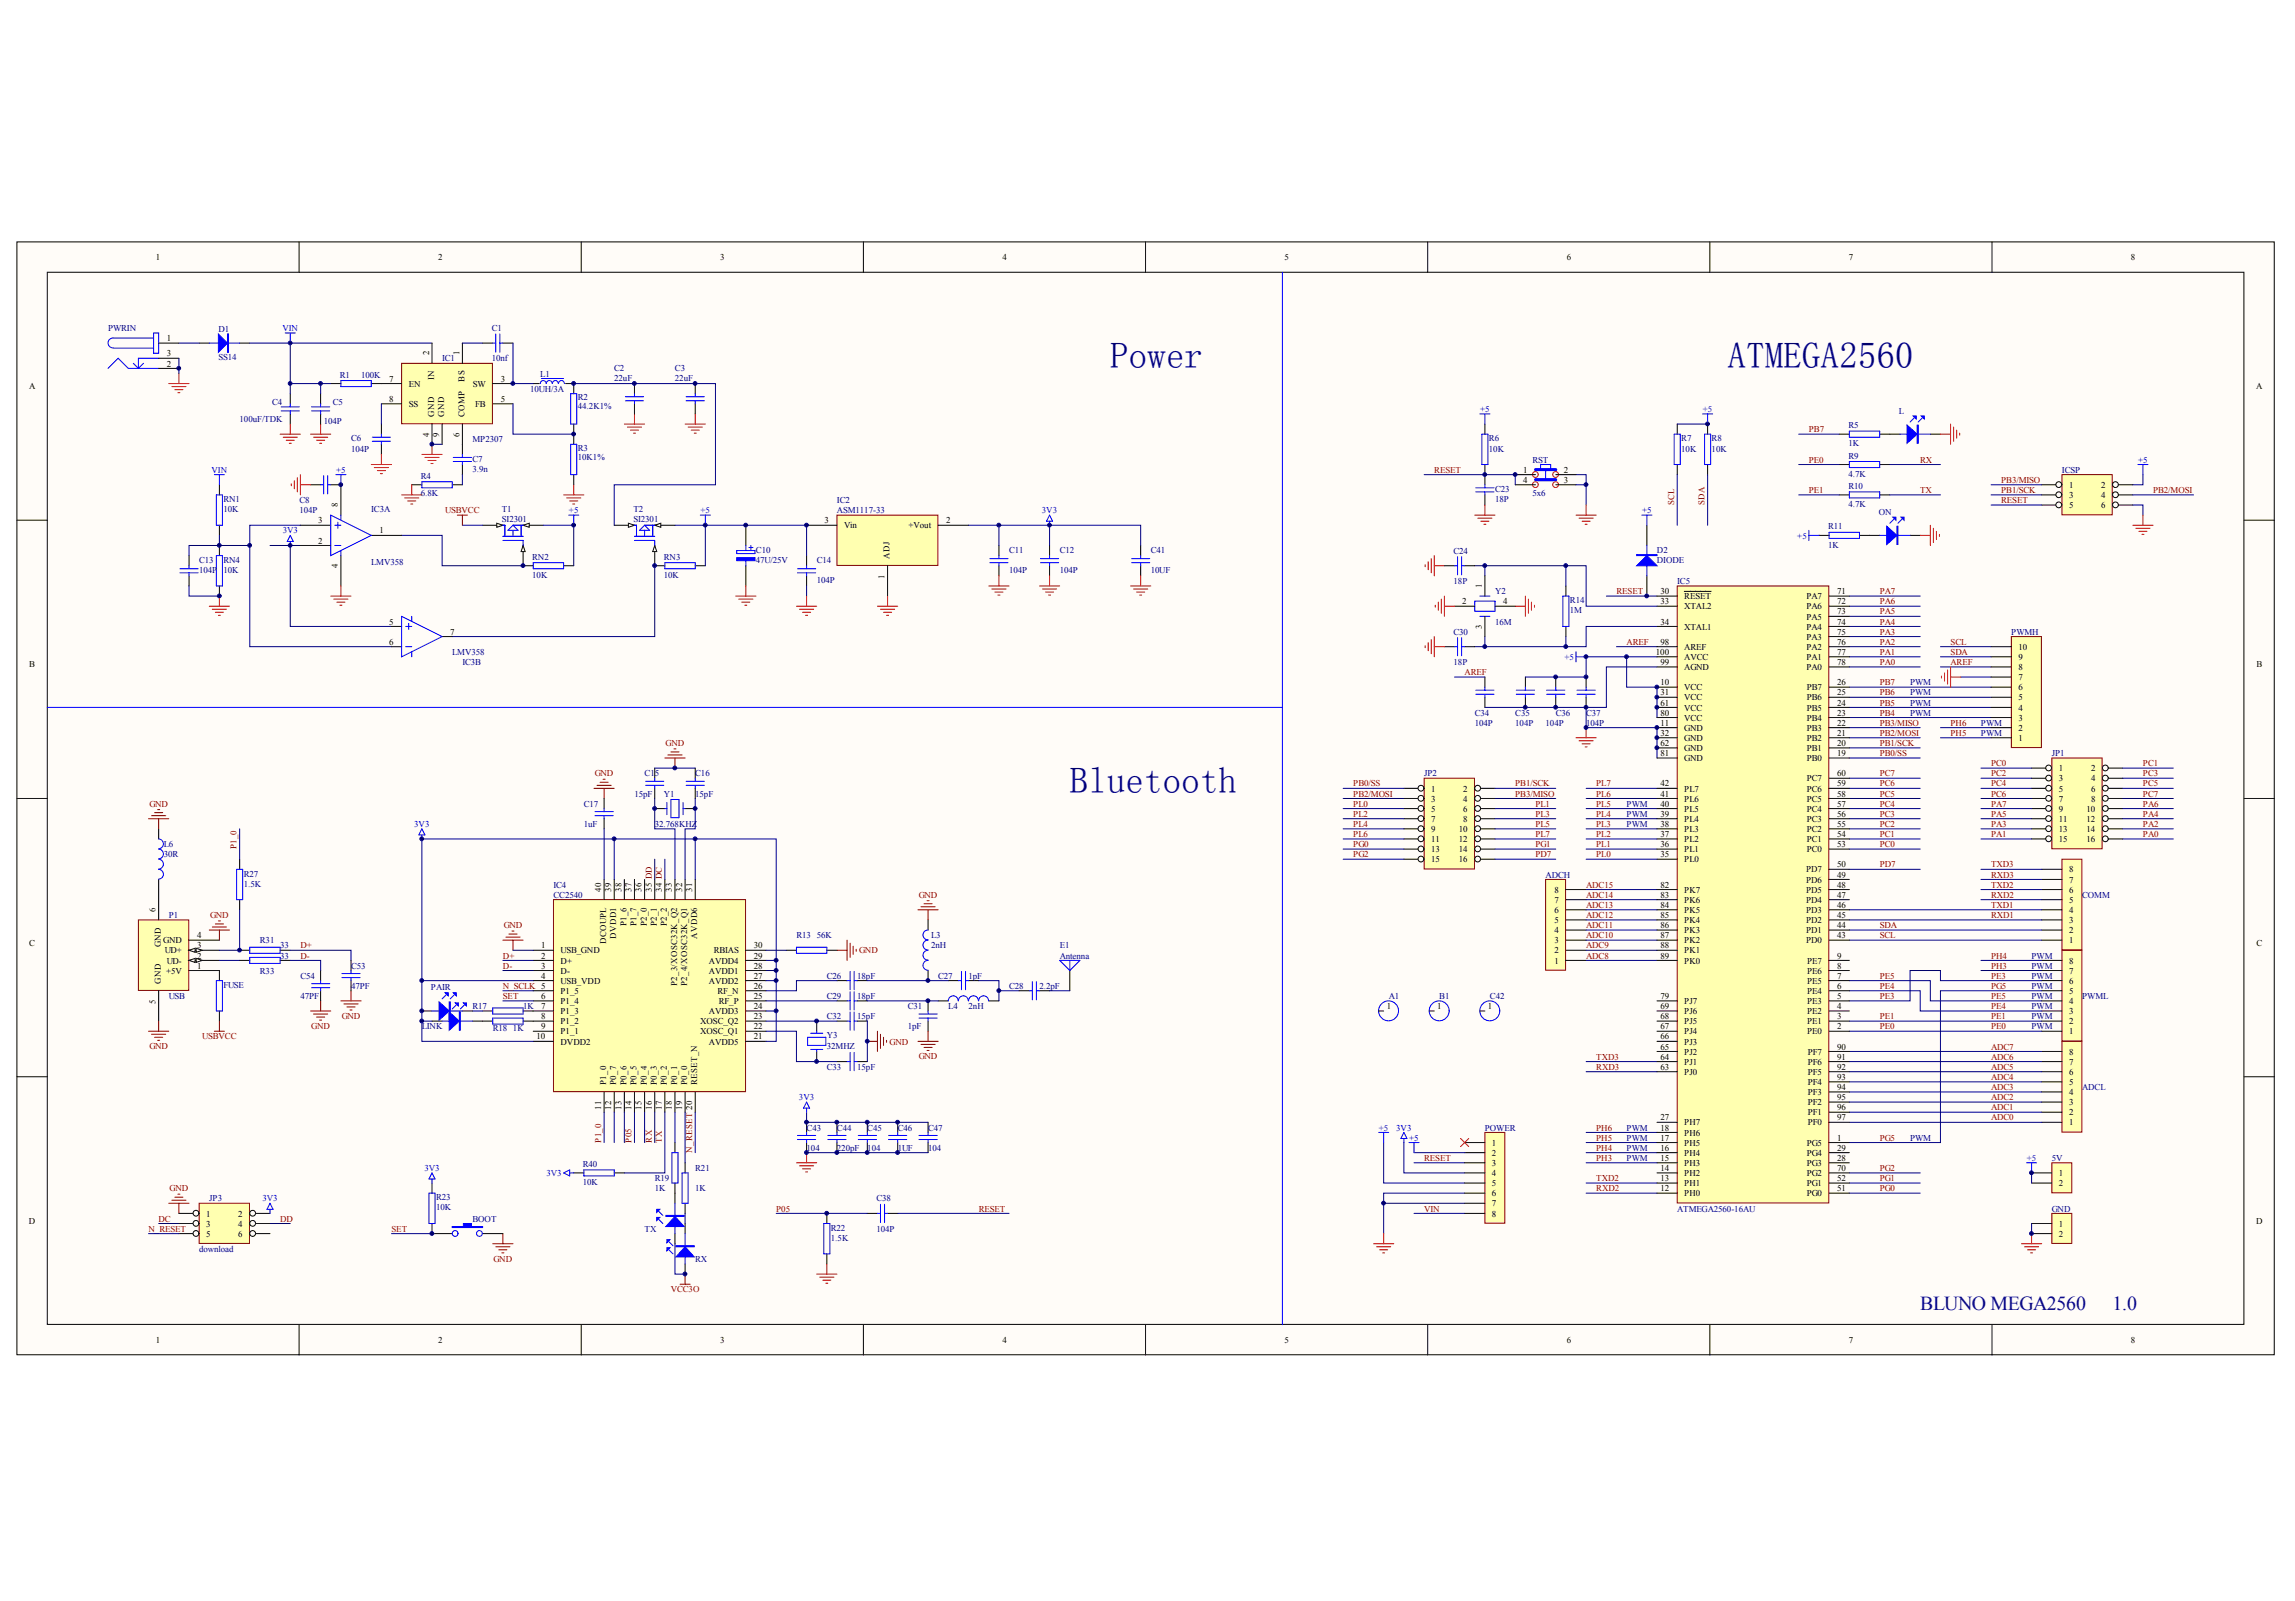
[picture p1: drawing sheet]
<svg xmlns="http://www.w3.org/2000/svg" width="287mm" height="200mm" viewBox="0 0 287 200" stroke-linecap="round" stroke-linejoin="round" font-family="sans-serif">
<defs><g id="words">
<g font-size="4.6" fill="#000080">
<text x="138.8" y="46">Power</text>
<text x="215.9" y="46">ATMEGA2560</text>
<text x="133.7" y="99.1">Bluetooth</text>
</g>
<g font-size="2.5" fill="#11037f">
<text x="240" y="163.7">BLUNO MEGA2560</text>
<text x="264" y="163.7">1.0</text>
</g>
<g font-size="1.1">
<text x="19.5" y="32.5">1</text>
<text x="54.7" y="32.5">2</text>
<text x="90" y="32.5">3</text>
<text x="125.3" y="32.5">4</text>
<text x="160.5" y="32.5">5</text>
<text x="195.8" y="32.5">6</text>
<text x="231.1" y="32.5">7</text>
<text x="266.3" y="32.5">8</text>
<text x="20.8" y="42.6">1</text>
<text x="20.8" y="45.8">2</text>
<text x="20.8" y="44.5">3</text>
<text x="48.6" y="47.7">7</text>
<text x="53.6" y="44.4" transform="rotate(-90 53.6 44.4)">2</text>
<text x="54.2" y="47.5" transform="rotate(-90 54.2 47.5)">IN</text>
<text x="57.4" y="44.4" transform="rotate(-90 57.4 44.4)">1</text>
<text x="58" y="47.7" transform="rotate(-90 58 47.7)">BS</text>
<text x="62.6" y="47.7">3</text>
<text x="3.6" y="48.6">A</text>
<text x="48.6" y="50.2">8</text>
<text x="51.1" y="48.3">EN</text>
<text x="51.1" y="50.8">SS</text>
<text x="54.2" y="52.1" transform="rotate(-90 54.2 52.1)">GND</text>
<text x="55.5" y="52.1" transform="rotate(-90 55.5 52.1)">GND</text>
<text x="58" y="52.1" transform="rotate(-90 58 52.1)">COMP</text>
<text x="59.1" y="48.3">SW</text>
<text x="59.4" y="50.8">FB</text>
<text x="62.6" y="50.2">5</text>
<text x="282" y="48.6">A</text>
<text x="53.6" y="54.6" transform="rotate(-90 53.6 54.6)">4</text>
<text x="54.9" y="54.6" transform="rotate(-90 54.9 54.6)">9</text>
<text x="57.4" y="54.6" transform="rotate(-90 57.4 54.6)">6</text>
<text x="190.3" y="59.1">1</text>
<text x="195.4" y="59.1">2</text>
<text x="39.8" y="65.4">3</text>
<text x="42.2" y="63.3" transform="rotate(-90 42.2 63.3)">8</text>
<text x="103" y="65.4">3</text>
<text x="118.3" y="65.4">2</text>
<text x="190.3" y="60.3">4</text>
<text x="195.4" y="60.3">3</text>
<text x="258.6" y="61">1</text>
<text x="258.6" y="62.2">3</text>
<text x="258.6" y="63.5">5</text>
<text x="262.6" y="61">2</text>
<text x="262.6" y="62.2">4</text>
<text x="262.6" y="63.5">6</text>
<text x="39.8" y="67.9">2</text>
<text x="42.2" y="71" transform="rotate(-90 42.2 71)">4</text>
<text x="47.4" y="66.7">1</text>
<text x="105.5" y="66">Vin</text>
<text x="111.2" y="69.8" transform="rotate(-90 111.2 69.8)">ADJ</text>
<text x="113.5" y="66">+Vout</text>
<text x="110.5" y="72.3" transform="rotate(-90 110.5 72.3)">1</text>
<text x="182.7" y="75.5">2</text>
<text x="185.2" y="73.5" transform="rotate(-90 185.2 73.5)">1</text>
<text x="187.8" y="75.5">4</text>
<text x="207.5" y="74.2">30</text>
<text x="207.5" y="75.5">33</text>
<text x="210.5" y="74.9">RESET</text>
<text x="210.5" y="76.1">XTAL2</text>
<text x="225.8" y="74.9">PA7</text>
<text x="225.8" y="76.1">PA6</text>
<text x="225.8" y="77.4">PA5</text>
<text x="229.6" y="74.2">71</text>
<text x="229.6" y="75.5">72</text>
<text x="229.6" y="76.8">73</text>
<text x="3.7" y="83.4">B</text>
<text x="48.6" y="78">5</text>
<text x="48.6" y="80.6">6</text>
<text x="56.3" y="79.3">7</text>
<text x="185.2" y="78.6" transform="rotate(-90 185.2 78.6)">3</text>
<text x="206.9" y="81.8">100</text>
<text x="207.5" y="78">34</text>
<text x="207.5" y="80.6">98</text>
<text x="207.5" y="83.1">99</text>
<text x="210.5" y="78.7">XTAL1</text>
<text x="210.5" y="81.2">AREF</text>
<text x="210.5" y="82.5">AVCC</text>
<text x="210.5" y="83.7">AGND</text>
<text x="225.8" y="78.7">PA4</text>
<text x="225.8" y="79.9">PA3</text>
<text x="225.8" y="81.2">PA2</text>
<text x="225.8" y="82.5">PA1</text>
<text x="225.8" y="83.7">PA0</text>
<text x="229.6" y="78">74</text>
<text x="229.6" y="79.3">75</text>
<text x="229.6" y="80.6">76</text>
<text x="229.6" y="81.8">77</text>
<text x="229.6" y="83.1">78</text>
<text x="252.2" y="83.7">8</text>
<text x="252.2" y="82.5">9</text>
<text x="252.2" y="81.2">10</text>
<text x="282" y="83.4">B</text>
<text x="207.5" y="85.6">10</text>
<text x="207.5" y="86.9">31</text>
<text x="207.5" y="88.1">61</text>
<text x="207.5" y="89.4">80</text>
<text x="210.5" y="86.3">VCC</text>
<text x="210.5" y="87.5">VCC</text>
<text x="210.5" y="88.8">VCC</text>
<text x="225.8" y="88.8">PB5</text>
<text x="225.8" y="87.5">PB6</text>
<text x="225.8" y="86.3">PB7</text>
<text x="229.6" y="89.4">23</text>
<text x="229.6" y="88.1">24</text>
<text x="229.6" y="86.9">25</text>
<text x="229.6" y="85.6">26</text>
<text x="252.2" y="88.8">4</text>
<text x="252.2" y="87.5">5</text>
<text x="252.2" y="86.3">6</text>
<text x="252.2" y="85">7</text>
<text x="207.5" y="90.7">11</text>
<text x="207.5" y="91.9">32</text>
<text x="207.5" y="93.2">62</text>
<text x="207.5" y="94.5">81</text>
<text x="210.5" y="90">VCC</text>
<text x="210.5" y="91.3">GND</text>
<text x="210.5" y="92.6">GND</text>
<text x="210.5" y="93.8">GND</text>
<text x="210.5" y="95.1">GND</text>
<text x="225.8" y="95.1">PB0</text>
<text x="225.8" y="93.8">PB1</text>
<text x="225.8" y="92.6">PB2</text>
<text x="225.8" y="91.3">PB3</text>
<text x="225.8" y="90">PB4</text>
<text x="229.6" y="94.5">19</text>
<text x="229.6" y="93.2">20</text>
<text x="229.6" y="91.9">21</text>
<text x="229.6" y="90.7">22</text>
<text x="252.2" y="92.6">1</text>
<text x="252.2" y="91.3">2</text>
<text x="252.2" y="90">3</text>
<text x="178.9" y="98.9">1</text>
<text x="178.9" y="100.2">3</text>
<text x="178.9" y="101.4">5</text>
<text x="182.9" y="98.9">2</text>
<text x="182.9" y="100.2">4</text>
<text x="182.9" y="101.4">6</text>
<text x="207.5" y="98.3">42</text>
<text x="207.5" y="99.5">41</text>
<text x="207.5" y="100.8">40</text>
<text x="210.5" y="98.9">PL7</text>
<text x="210.5" y="100.2">PL6</text>
<text x="210.5" y="101.4">PL5</text>
<text x="225.8" y="101.4">PC4</text>
<text x="225.8" y="100.2">PC5</text>
<text x="225.8" y="98.9">PC6</text>
<text x="225.8" y="97.6">PC7</text>
<text x="229.6" y="100.8">57</text>
<text x="229.6" y="99.5">58</text>
<text x="229.6" y="98.3">59</text>
<text x="229.6" y="97">60</text>
<text x="257.3" y="96.4">1</text>
<text x="257.3" y="97.6">3</text>
<text x="257.3" y="98.9">5</text>
<text x="257.3" y="100.2">7</text>
<text x="257.3" y="101.4">9</text>
<text x="260.8" y="101.4">10</text>
<text x="261.3" y="96.4">2</text>
<text x="261.3" y="97.6">4</text>
<text x="261.3" y="98.9">6</text>
<text x="261.3" y="100.2">8</text>
<text x="178.9" y="102.7">7</text>
<text x="178.9" y="104">9</text>
<text x="178.9" y="105.2">11</text>
<text x="178.9" y="106.5">13</text>
<text x="178.9" y="107.7">15</text>
<text x="182.3" y="104">10</text>
<text x="182.3" y="105.2">12</text>
<text x="182.3" y="106.5">14</text>
<text x="182.3" y="107.7">16</text>
<text x="182.9" y="102.7">8</text>
<text x="207.5" y="107.1">35</text>
<text x="207.5" y="105.8">36</text>
<text x="207.5" y="104.6">37</text>
<text x="207.5" y="103.3">38</text>
<text x="207.5" y="102.1">39</text>
<text x="210.5" y="107.7">PL0</text>
<text x="210.5" y="106.5">PL1</text>
<text x="210.5" y="105.2">PL2</text>
<text x="210.5" y="104">PL3</text>
<text x="210.5" y="102.7">PL4</text>
<text x="225.8" y="106.5">PC0</text>
<text x="225.8" y="105.2">PC1</text>
<text x="225.8" y="104">PC2</text>
<text x="225.8" y="102.7">PC3</text>
<text x="229.6" y="105.8">53</text>
<text x="229.6" y="104.6">54</text>
<text x="229.6" y="103.3">55</text>
<text x="229.6" y="102.1">56</text>
<text x="257.3" y="102.7">11</text>
<text x="257.3" y="104">13</text>
<text x="257.3" y="105.2">15</text>
<text x="260.8" y="102.7">12</text>
<text x="260.8" y="104">14</text>
<text x="260.8" y="105.2">16</text>
<text x="19.5" y="113.9" transform="rotate(-90 19.5 113.9)">6</text>
<text x="75.1" y="111.4" transform="rotate(-90 75.1 111.4)">40</text>
<text x="76.4" y="111.4" transform="rotate(-90 76.4 111.4)">39</text>
<text x="77.7" y="111.4" transform="rotate(-90 77.7 111.4)">38</text>
<text x="78.9" y="111.4" transform="rotate(-90 78.9 111.4)">37</text>
<text x="80.2" y="111.4" transform="rotate(-90 80.2 111.4)">36</text>
<text x="81.4" y="111.4" transform="rotate(-90 81.4 111.4)">35 DD</text>
<text x="82.7" y="111.4" transform="rotate(-90 82.7 111.4)">34 DC</text>
<text x="84" y="111.4" transform="rotate(-90 84 111.4)">33</text>
<text x="85.2" y="111.4" transform="rotate(-90 85.2 111.4)">32</text>
<text x="86.5" y="111.4" transform="rotate(-90 86.5 111.4)">31</text>
<text x="194.3" y="112.8">7</text>
<text x="194.3" y="111.5">8</text>
<text x="207.5" y="110.9">82</text>
<text x="207.5" y="112.2">83</text>
<text x="207.5" y="113.4">84</text>
<text x="210.5" y="111.5">PK7</text>
<text x="210.5" y="112.8">PK6</text>
<text x="225.7" y="112.8">PD4</text>
<text x="225.7" y="111.5">PD5</text>
<text x="225.7" y="110.3">PD6</text>
<text x="225.7" y="109">PD7</text>
<text x="229.6" y="113.4">46</text>
<text x="229.6" y="112.2">47</text>
<text x="229.6" y="110.9">48</text>
<text x="229.6" y="109.6">49</text>
<text x="229.6" y="108.4">50</text>
<text x="258.6" y="112.8">5</text>
<text x="258.6" y="111.5">6</text>
<text x="258.6" y="110.3">7</text>
<text x="258.6" y="109">8</text>
<text x="3.7" y="118.1">C</text>
<text x="20.1" y="118.4" transform="rotate(-90 20.1 118.4)">GND</text>
<text x="20.4" y="117.9">GND</text>
<text x="20.6" y="119.1">UD+</text>
<text x="24.6" y="117.2">4</text>
<text x="24.6" y="118.5">3</text>
<text x="24.6" y="119.8">2</text>
<text x="67.6" y="118.5">1</text>
<text x="67.6" y="119.8">2</text>
<text x="70.1" y="119.1">USB_GND</text>
<text x="75.8" y="117.9" transform="rotate(-90 75.8 117.9)">DCOUPL</text>
<text x="77" y="117.3" transform="rotate(-90 77 117.3)">DVDD1</text>
<text x="78.3" y="115.7" transform="rotate(-90 78.3 115.7)">P1_6</text>
<text x="79.6" y="115.7" transform="rotate(-90 79.6 115.7)">P1_7</text>
<text x="80.8" y="115.7" transform="rotate(-90 80.8 115.7)">P2_0</text>
<text x="82.1" y="115.7" transform="rotate(-90 82.1 115.7)">P2_1</text>
<text x="83.3" y="115.7" transform="rotate(-90 83.3 115.7)">P2_2</text>
<text x="87.1" y="117.3" transform="rotate(-90 87.1 117.3)">AVDD6</text>
<text x="89.2" y="119.1">RBIAS</text>
<text x="94.2" y="119.8">29</text>
<text x="94.2" y="118.5">30</text>
<text x="194.3" y="119.1">2</text>
<text x="194.3" y="117.9">3</text>
<text x="194.3" y="116.6">4</text>
<text x="194.3" y="115.3">5</text>
<text x="194.3" y="114.1">6</text>
<text x="207.5" y="114.7">85</text>
<text x="207.5" y="116">86</text>
<text x="207.5" y="117.2">87</text>
<text x="207.5" y="118.5">88</text>
<text x="207.5" y="119.8">89</text>
<text x="210.5" y="114.1">PK5</text>
<text x="210.5" y="115.3">PK4</text>
<text x="210.5" y="116.6">PK3</text>
<text x="210.5" y="117.9">PK2</text>
<text x="210.5" y="119.1">PK1</text>
<text x="225.7" y="117.9">PD0</text>
<text x="225.7" y="116.6">PD1</text>
<text x="225.7" y="115.3">PD2</text>
<text x="225.7" y="114.1">PD3</text>
<text x="229.6" y="119.8">9</text>
<text x="229.6" y="117.2">43</text>
<text x="229.6" y="116">44</text>
<text x="229.6" y="114.7">45</text>
<text x="258.6" y="117.9">1</text>
<text x="258.6" y="116.6">2</text>
<text x="258.6" y="115.3">3</text>
<text x="258.6" y="114.1">4</text>
<text x="282" y="118.1">C</text>
<text x="19.5" y="125.4" transform="rotate(-90 19.5 125.4)">5</text>
<text x="20.1" y="122.9" transform="rotate(-90 20.1 122.9)">GND</text>
<text x="20.8" y="121.7">+5V</text>
<text x="20.8" y="120.4">UD-</text>
<text x="24.6" y="121">1</text>
<text x="67.6" y="121">3</text>
<text x="67.6" y="122.3">4</text>
<text x="67.6" y="124.8">6</text>
<text x="70.1" y="120.4">D+</text>
<text x="70.1" y="121.7">D-</text>
<text x="70.1" y="122.9">USB_VDD</text>
<text x="70.1" y="124.2">P1_5</text>
<text x="70.1" y="125.4">P1_4</text>
<text x="84.6" y="123.2" transform="rotate(-90 84.6 123.2)">P2_3/XOSC32K_Q2</text>
<text x="85.9" y="123.2" transform="rotate(-90 85.9 123.2)">P2_4/XOSC32K_Q1</text>
<text x="88.6" y="122.9">AVDD2</text>
<text x="88.6" y="121.7">AVDD1</text>
<text x="88.6" y="120.4">AVDD4</text>
<text x="89.7" y="124.2">RF_N</text>
<text x="89.8" y="125.4">RF_P</text>
<text x="94.2" y="124.8">25</text>
<text x="94.2" y="123.5">26</text>
<text x="94.2" y="122.3">27</text>
<text x="94.2" y="121">28</text>
<text x="194.3" y="120.4">1</text>
<text x="207.5" y="124.8">79</text>
<text x="210.5" y="120.4">PK0</text>
<text x="210.5" y="125.4">PJ7</text>
<text x="225.8" y="125.4">PE3</text>
<text x="225.8" y="124.2">PE4</text>
<text x="225.8" y="122.9">PE5</text>
<text x="225.8" y="121.7">PE6</text>
<text x="225.8" y="120.4">PE7</text>
<text x="229.6" y="124.8">5</text>
<text x="229.6" y="123.5">6</text>
<text x="229.6" y="122.3">7</text>
<text x="229.6" y="121">8</text>
<text x="258.6" y="125.4">4</text>
<text x="258.6" y="124.2">5</text>
<text x="258.6" y="122.9">6</text>
<text x="258.6" y="121.7">7</text>
<text x="258.6" y="120.4">8</text>
<text x="67.1" y="129.9">10</text>
<text x="67.6" y="126.1">7</text>
<text x="67.6" y="127.3">8</text>
<text x="67.6" y="128.6">9</text>
<text x="70.1" y="126.7">P1_3</text>
<text x="70.1" y="128">P1_2</text>
<text x="70.1" y="129.2">P1_1</text>
<text x="70.1" y="130.5">DVDD2</text>
<text x="87.5" y="129.2">XOSC_Q1</text>
<text x="87.5" y="128">XOSC_Q2</text>
<text x="88.6" y="130.5">AVDD5</text>
<text x="88.6" y="126.7">AVDD3</text>
<text x="94.2" y="129.9">21</text>
<text x="94.2" y="128.6">22</text>
<text x="94.2" y="127.3">23</text>
<text x="94.2" y="126.1">24</text>
<text x="173.3" y="126.1">1</text>
<text x="179.6" y="126.1">1</text>
<text x="185.9" y="126.1">1</text>
<text x="207.5" y="131.1">65</text>
<text x="207.5" y="129.9">66</text>
<text x="207.5" y="128.6">67</text>
<text x="207.5" y="127.3">68</text>
<text x="207.5" y="126.1">69</text>
<text x="210.5" y="131.8">PJ2</text>
<text x="210.5" y="130.5">PJ3</text>
<text x="210.5" y="129.2">PJ4</text>
<text x="210.5" y="128">PJ5</text>
<text x="210.5" y="126.7">PJ6</text>
<text x="225.8" y="129.2">PE0</text>
<text x="225.8" y="128">PE1</text>
<text x="225.8" y="126.7">PE2</text>
<text x="225.9" y="131.8">PF7</text>
<text x="229.6" y="131.1">90</text>
<text x="229.6" y="128.6">2</text>
<text x="229.6" y="127.3">3</text>
<text x="229.6" y="126.1">4</text>
<text x="258.6" y="129.2">1</text>
<text x="258.6" y="128">2</text>
<text x="258.6" y="126.7">3</text>
<text x="258.6" y="131.8">8</text>
<text x="75.8" y="135.5" transform="rotate(-90 75.8 135.5)">P1_0</text>
<text x="77" y="135.5" transform="rotate(-90 77 135.5)">P0_7</text>
<text x="78.3" y="135.5" transform="rotate(-90 78.3 135.5)">P0_6</text>
<text x="79.6" y="135.5" transform="rotate(-90 79.6 135.5)">P0_5</text>
<text x="80.8" y="135.5" transform="rotate(-90 80.8 135.5)">P0_4</text>
<text x="82.1" y="135.5" transform="rotate(-90 82.1 135.5)">P0_3</text>
<text x="83.3" y="135.5" transform="rotate(-90 83.3 135.5)">P0_2</text>
<text x="84.6" y="135.5" transform="rotate(-90 84.6 135.5)">P0_1</text>
<text x="85.9" y="135.5" transform="rotate(-90 85.9 135.5)">P0_0</text>
<text x="87.1" y="135.5" transform="rotate(-90 87.1 135.5)">RESET_N</text>
<text x="207.5" y="133.7">63</text>
<text x="207.5" y="132.4">64</text>
<text x="210.5" y="134.3">PJ0</text>
<text x="210.5" y="133">PJ1</text>
<text x="225.9" y="133">PF6</text>
<text x="225.9" y="134.3">PF5</text>
<text x="225.9" y="135.6">PF4</text>
<text x="225.9" y="136.8">PF3</text>
<text x="229.6" y="132.4">91</text>
<text x="229.6" y="133.7">92</text>
<text x="229.6" y="134.9">93</text>
<text x="229.6" y="136.2">94</text>
<text x="229.6" y="137.5">95</text>
<text x="258.6" y="136.8">4</text>
<text x="258.6" y="135.6">5</text>
<text x="258.6" y="134.3">6</text>
<text x="258.6" y="133">7</text>
<text x="75.1" y="138.6" transform="rotate(-90 75.1 138.6)">11</text>
<text x="76.4" y="138.6" transform="rotate(-90 76.4 138.6)">12</text>
<text x="77.7" y="138.6" transform="rotate(-90 77.7 138.6)">13</text>
<text x="78.9" y="138.6" transform="rotate(-90 78.9 138.6)">14</text>
<text x="80.2" y="138.6" transform="rotate(-90 80.2 138.6)">15</text>
<text x="81.4" y="138.6" transform="rotate(-90 81.4 138.6)">16</text>
<text x="82.7" y="138.6" transform="rotate(-90 82.7 138.6)">17</text>
<text x="84" y="138.6" transform="rotate(-90 84 138.6)">18</text>
<text x="85.2" y="138.6" transform="rotate(-90 85.2 138.6)">19</text>
<text x="186.5" y="143.1">1</text>
<text x="207.5" y="143.8">16</text>
<text x="207.5" y="142.5">17</text>
<text x="207.5" y="141.2">18</text>
<text x="207.5" y="140">27</text>
<text x="210.5" y="143.1">PH5</text>
<text x="210.5" y="141.9">PH6</text>
<text x="210.5" y="140.6">PH7</text>
<text x="225.8" y="143.1">PG5</text>
<text x="225.9" y="138.1">PF2</text>
<text x="225.9" y="139.4">PF1</text>
<text x="225.9" y="140.6">PF0</text>
<text x="229.6" y="143.8">29</text>
<text x="229.6" y="142.5">1</text>
<text x="229.6" y="138.7">96</text>
<text x="229.6" y="140">97</text>
<text x="258.6" y="140.6">1</text>
<text x="258.6" y="139.4">2</text>
<text x="258.6" y="138.1">3</text>
<text x="186.5" y="144.4">2</text>
<text x="186.5" y="145.7">3</text>
<text x="186.5" y="146.9">4</text>
<text x="186.5" y="148.2">5</text>
<text x="186.5" y="149.5">6</text>
<text x="207.5" y="148.8">12</text>
<text x="207.5" y="147.6">13</text>
<text x="207.5" y="146.3">14</text>
<text x="207.5" y="145">15</text>
<text x="210.5" y="149.5">PH0</text>
<text x="210.5" y="148.2">PH1</text>
<text x="210.5" y="146.9">PH2</text>
<text x="210.5" y="145.7">PH3</text>
<text x="210.5" y="144.4">PH4</text>
<text x="225.8" y="149.5">PG0</text>
<text x="225.8" y="148.2">PG1</text>
<text x="225.8" y="146.9">PG2</text>
<text x="225.8" y="145.7">PG3</text>
<text x="225.8" y="144.4">PG4</text>
<text x="229.6" y="148.8">51</text>
<text x="229.6" y="147.6">52</text>
<text x="229.6" y="146.3">70</text>
<text x="229.6" y="145">28</text>
<text x="257.3" y="146.9">1</text>
<text x="257.3" y="148.2">2</text>
<text x="3.6" y="152.9">D</text>
<text x="25.8" y="152">1</text>
<text x="25.8" y="153.3">3</text>
<text x="25.8" y="154.5">5</text>
<text x="29.8" y="152">2</text>
<text x="29.8" y="153.3">4</text>
<text x="29.8" y="154.5">6</text>
<text x="186.5" y="150.7">7</text>
<text x="186.5" y="152">8</text>
<text x="257.3" y="153.3">1</text>
<text x="257.3" y="154.5">2</text>
<text x="282" y="152.9">D</text>
<text x="19.5" y="167.8">1</text>
<text x="54.7" y="167.8">2</text>
<text x="90" y="167.8">3</text>
<text x="125.3" y="167.8">4</text>
<text x="160.5" y="167.8">5</text>
<text x="195.8" y="167.8">6</text>
<text x="231.1" y="167.8">7</text>
<text x="266.3" y="167.8">8</text>
</g>
<g font-size="1.1" fill="#000080">
<text x="13.5" y="41.4">PWRIN</text>
<text x="27.3" y="41.5">D1</text>
<text x="61.5" y="41.4">C1</text>
<text x="27.3" y="45">SS14</text>
<text x="42.5" y="47.2">R1</text>
<text x="45.1" y="47.2">100K</text>
<text x="55.3" y="45.2">IC1</text>
<text x="61.5" y="45.2">10nf</text>
<text x="67.5" y="47.1">L1</text>
<text x="76.8" y="46.3">C2</text>
<text x="76.8" y="47.6">22uF</text>
<text x="84.4" y="46.3">C3</text>
<text x="84.4" y="47.6">22uF</text>
<text x="29.9" y="52.7">100uF/TDK</text>
<text x="34" y="50.6">C4</text>
<text x="40.4" y="53">104P</text>
<text x="41.6" y="50.6">C5</text>
<text x="66.3" y="49">10UH/3A</text>
<text x="72.2" y="50">R2</text>
<text x="72.2" y="51.1">44.2K1%</text>
<text x="231" y="53.5">R5</text>
<text x="237.3" y="51.7">L</text>
<text x="43.9" y="55.1">C6</text>
<text x="43.9" y="56.4">104P</text>
<text x="52.6" y="59.8">R4</text>
<text x="59" y="55.3">MP2307</text>
<text x="59" y="57.7">C7</text>
<text x="59" y="58.9">3.9n</text>
<text x="72.2" y="56.3">R3</text>
<text x="72.2" y="57.4">10K1%</text>
<text x="186.1" y="55.1">R6</text>
<text x="186.1" y="56.4">10K</text>
<text x="191.5" y="57.8">RST</text>
<text x="210.1" y="55.1">R7</text>
<text x="210.1" y="56.4">10K</text>
<text x="213.9" y="55.1">R8</text>
<text x="213.9" y="56.4">10K</text>
<text x="231" y="57.3">R9</text>
<text x="231" y="59.6">4.7K</text>
<text x="231" y="55.8">1K</text>
<text x="257.7" y="59.1">ICSP</text>
<text x="27.9" y="62.7">RN1</text>
<text x="27.9" y="64">10K</text>
<text x="37.4" y="62.9">C8</text>
<text x="37.4" y="64.1">104P</text>
<text x="46.4" y="64">IC3A</text>
<text x="52.6" y="62">6.8K</text>
<text x="62.7" y="64">T1</text>
<text x="62.7" y="65.3">SI2301</text>
<text x="79.2" y="64">T2</text>
<text x="79.2" y="65.3">SI2301</text>
<text x="104.6" y="62.9">IC2</text>
<text x="104.6" y="64.1">ASM1117-33</text>
<text x="186.8" y="61.5">C23</text>
<text x="186.8" y="62.7">18P</text>
<text x="191.5" y="62">5x6</text>
<text x="231" y="61.1">R10</text>
<text x="231" y="63.4">4.7K</text>
<text x="234.8" y="64.4">ON</text>
<text x="24.9" y="70.3">C13</text>
<text x="24.9" y="71.6">104P</text>
<text x="27.9" y="70.3">RN4</text>
<text x="27.9" y="71.6">10K</text>
<text x="46.4" y="70.6">LMV358</text>
<text x="66.5" y="69.9">RN2</text>
<text x="83" y="69.9">RN3</text>
<text x="94.5" y="69.1">C10</text>
<text x="94.5" y="70.3">47U/25V</text>
<text x="102.1" y="70.3">C14</text>
<text x="126.1" y="69.1">C11</text>
<text x="126.1" y="71.6">104P</text>
<text x="132.4" y="69.1">C12</text>
<text x="132.4" y="71.6">104P</text>
<text x="143.8" y="69.1">C41</text>
<text x="143.8" y="71.6">10UF</text>
<text x="181.6" y="69.2">C24</text>
<text x="207.1" y="69.1">D2</text>
<text x="207.1" y="70.3">DIODE</text>
<text x="228.5" y="66.1">R11</text>
<text x="228.5" y="68.4">1K</text>
<text x="66.5" y="72.2">10K</text>
<text x="83" y="72.2">10K</text>
<text x="102.1" y="72.8">104P</text>
<text x="181.6" y="73">18P</text>
<text x="186.8" y="74.2">Y2</text>
<text x="196.2" y="75.4">R14</text>
<text x="196.2" y="76.6">1M</text>
<text x="209.6" y="73">IC5</text>
<text x="56.5" y="81.8">LMV358</text>
<text x="57.8" y="83.1">IC3B</text>
<text x="181.6" y="79.3">C30</text>
<text x="181.6" y="83.1">18P</text>
<text x="186.8" y="78">16M</text>
<text x="251.4" y="79.3">PWMH</text>
<text x="184.3" y="89.4">C34</text>
<text x="189.4" y="89.4">C35</text>
<text x="194.4" y="89.4">C36</text>
<text x="198.2" y="89.4">C37</text>
<text x="238.7" y="85.6">PWM</text>
<text x="238.7" y="86.9">PWM</text>
<text x="238.7" y="88.1">PWM</text>
<text x="238.7" y="89.4">PWM</text>
<text x="184.3" y="90.7">104P</text>
<text x="189.4" y="90.7">104P</text>
<text x="193.2" y="90.7">104P</text>
<text x="198.2" y="90.7">104P</text>
<text x="247.6" y="90.7">PWM</text>
<text x="247.6" y="91.9">PWM</text>
<text x="256.4" y="94.5">JP1</text>
<text x="73" y="100.8">C17</text>
<text x="79.3" y="99.5">15pF</text>
<text x="80.6" y="97">C15</text>
<text x="83" y="99.5">Y1</text>
<text x="86.9" y="97">C16</text>
<text x="86.9" y="99.5">15pF</text>
<text x="178" y="97">JP2</text>
<text x="203.3" y="100.8">PWM</text>
<text x="20.5" y="105.8">L6</text>
<text x="20.5" y="107.1">30R</text>
<text x="73" y="103.3">1uF</text>
<text x="81.8" y="103.3">32.768KHZ</text>
<text x="203.3" y="102.1">PWM</text>
<text x="203.3" y="103.3">PWM</text>
<text x="30.5" y="109.5">R27</text>
<text x="30.5" y="110.8">1.5K</text>
<text x="69.2" y="110.9">IC4</text>
<text x="69.2" y="112.2">CC2540</text>
<text x="193.2" y="109.6">ADCH</text>
<text x="260.2" y="112.2">COMM</text>
<text x="21.1" y="114.7">P1</text>
<text x="32.5" y="117.9">R31</text>
<text x="35" y="118.5">33</text>
<text x="35" y="119.8">33</text>
<text x="99.5" y="117.2">R13</text>
<text x="102.1" y="117.2">56K</text>
<text x="116.4" y="117.2">L3</text>
<text x="116.4" y="118.5">2nH</text>
<text x="132.4" y="118.5">E1</text>
<text x="132.4" y="119.8">Antenna</text>
<text x="253.9" y="119.8">PWM</text>
<text x="21.1" y="124.8">USB</text>
<text x="27.9" y="123.4">FUSE</text>
<text x="32.5" y="121.7">R33</text>
<text x="37.5" y="122.3">C54</text>
<text x="37.5" y="124.8">47PF</text>
<text x="43.9" y="121">C53</text>
<text x="43.9" y="123.5">47PF</text>
<text x="53.9" y="123.7">PAIR</text>
<text x="103.3" y="122.3">C26</text>
<text x="103.3" y="124.8">C29</text>
<text x="107.1" y="122.3">18pF</text>
<text x="107.1" y="124.8">18pF</text>
<text x="117.2" y="122.3">C27</text>
<text x="121" y="122.3">1pF</text>
<text x="126.1" y="123.5">C28</text>
<text x="129.9" y="123.5">2.2pF</text>
<text x="173.5" y="124.8">A1</text>
<text x="179.9" y="124.8">B1</text>
<text x="186.2" y="124.8">C42</text>
<text x="253.9" y="122.3">PWM</text>
<text x="253.9" y="121">PWM</text>
<text x="253.9" y="123.5">PWM</text>
<text x="253.9" y="124.8">PWM</text>
<text x="260.2" y="124.8">PWML</text>
<text x="52.7" y="128.6">LINK</text>
<text x="59" y="126.1">R17</text>
<text x="61.6" y="128.9">R18</text>
<text x="64.1" y="128.9">1K</text>
<text x="65.4" y="126.1">1K</text>
<text x="103.3" y="129.7">Y3</text>
<text x="103.3" y="131">32MHZ</text>
<text x="103.3" y="127.3">C32</text>
<text x="107.1" y="127.3">15pF</text>
<text x="113.5" y="126.1">C31</text>
<text x="113.5" y="128.6">1pF</text>
<text x="118.5" y="126.1">L4</text>
<text x="121" y="126.1">2nH</text>
<text x="253.9" y="126.1">PWM</text>
<text x="253.9" y="127.3">PWM</text>
<text x="253.9" y="128.6">PWM</text>
<text x="103.3" y="133.7">C33</text>
<text x="107.1" y="133.7">15pF</text>
<text x="260.2" y="136.2">ADCL</text>
<text x="100.8" y="141.2">C43</text>
<text x="100.8" y="143.8">104</text>
<text x="104.6" y="141.2">C44</text>
<text x="104.6" y="143.8">220pF</text>
<text x="108.4" y="141.2">C45</text>
<text x="108.4" y="143.8">104</text>
<text x="112.2" y="141.2">C46</text>
<text x="112.2" y="143.8">1UF</text>
<text x="116" y="141.2">C47</text>
<text x="116" y="143.8">104</text>
<text x="185.6" y="141.2">POWER</text>
<text x="203.3" y="141.2">PWM</text>
<text x="203.3" y="142.5">PWM</text>
<text x="203.3" y="143.8">PWM</text>
<text x="238.7" y="142.5">PWM</text>
<text x="54.5" y="150">R23</text>
<text x="72.8" y="145.8">R40</text>
<text x="72.8" y="148.1">10K</text>
<text x="81.8" y="147.6">R19</text>
<text x="81.8" y="148.8">1K</text>
<text x="86.9" y="146.3">R21</text>
<text x="86.9" y="148.8">1K</text>
<text x="203.3" y="145">PWM</text>
<text x="256.4" y="145">5V</text>
<text x="26.2" y="150.1">JP3</text>
<text x="54.5" y="151.2">10K</text>
<text x="59" y="152.6">BOOT</text>
<text x="80.6" y="153.9">TX</text>
<text x="103.8" y="153.8">R22</text>
<text x="103.8" y="155">1.5K</text>
<text x="109.5" y="150.1">C38</text>
<text x="109.5" y="153.9">104P</text>
<text x="209.6" y="151.4">ATMEGA2560-16AU</text>
<text x="256.4" y="151.4">GND</text>
<text x="24.9" y="156.4">download</text>
<text x="86.9" y="157.7">RX</text>
</g>
<g font-size="1.1" fill="#00f">
<text x="35.3" y="41.4">VIN</text>
<text x="185" y="51.5">+5</text>
<text x="212.8" y="51.5">+5</text>
<text x="26.4" y="59.1">VIN</text>
<text x="42" y="59.1">+5</text>
<text x="267.2" y="57.8">+5</text>
<text x="71.1" y="64.1">+5</text>
<text x="87.6" y="64.1">+5</text>
<text x="130.2" y="64.1">3V3</text>
<text x="205.2" y="64.1">+5</text>
<text x="35.3" y="66.7">3V3</text>
<text x="224.6" y="67.3">+5</text>
<text x="195.5" y="82.5">+5</text>
<text x="51.8" y="103.3">3V3</text>
<text x="99.9" y="137.5">3V3</text>
<text x="172.3" y="141.2">+5</text>
<text x="174.5" y="141.2">3V3</text>
<text x="176.1" y="142.5">+5</text>
<text x="53" y="146.3">3V3</text>
<text x="68.3" y="146.9">3V3</text>
<text x="253.3" y="145">+5</text>
<text x="32.8" y="150.1">3V3</text>
</g>
<g font-size="1.1" fill="#800000">
<text x="179.2" y="59.1">RESET</text>
<text x="226.1" y="57.8">PE0</text>
<text x="226.1" y="54">PB7</text>
<text x="240" y="57.8">RX</text>
<text x="55.6" y="64.1">USBVCC</text>
<text x="209.2" y="63.1" transform="rotate(-90 209.2 63.1)">SCL</text>
<text x="213" y="63.1" transform="rotate(-90 213 63.1)">SDA</text>
<text x="226.1" y="61.6">PE1</text>
<text x="240" y="61.6">TX</text>
<text x="250.1" y="60.3">PB3/MISO</text>
<text x="250.1" y="61.6">PB1/SCK</text>
<text x="250.1" y="62.9">RESET</text>
<text x="269.1" y="61.6">PB2/MOSI</text>
<text x="202" y="74.2">RESET</text>
<text x="234.9" y="76.8">PA5</text>
<text x="234.9" y="75.5">PA6</text>
<text x="234.9" y="74.2">PA7</text>
<text x="203.3" y="80.6">AREF</text>
<text x="234.9" y="83.1">PA0</text>
<text x="234.9" y="81.8">PA1</text>
<text x="234.9" y="80.6">PA2</text>
<text x="234.9" y="79.3">PA3</text>
<text x="234.9" y="78">PA4</text>
<text x="243.8" y="83.1">AREF</text>
<text x="243.8" y="81.8">SDA</text>
<text x="243.8" y="80.6">SCL</text>
<text x="183" y="84.4">AREF</text>
<text x="234.9" y="89.4">PB4</text>
<text x="234.9" y="88.1">PB5</text>
<text x="234.9" y="86.9">PB6</text>
<text x="234.9" y="85.6">PB7</text>
<text x="83.2" y="93.2">GND</text>
<text x="234.9" y="94.5">PB0/SS</text>
<text x="234.9" y="93.2">PB1/SCK</text>
<text x="234.9" y="91.9">PB2/MOSI</text>
<text x="234.9" y="90.7">PB3/MISO</text>
<text x="243.8" y="91.9">PH5</text>
<text x="243.8" y="90.7">PH6</text>
<text x="248.8" y="95.7">PC0</text>
<text x="267.8" y="95.7">PC1</text>
<text x="18.7" y="100.8">GND</text>
<text x="74.3" y="97">GND</text>
<text x="169.1" y="98.3">PB0/SS</text>
<text x="169.1" y="99.5">PB2/MOSI</text>
<text x="169.1" y="100.8">PL0</text>
<text x="189.4" y="98.3">PB1/SCK</text>
<text x="189.4" y="99.5">PB3/MISO</text>
<text x="191.9" y="100.8">PL1</text>
<text x="199.5" y="100.8">PL5</text>
<text x="199.5" y="99.5">PL6</text>
<text x="199.5" y="98.3">PL7</text>
<text x="234.9" y="100.8">PC4</text>
<text x="234.9" y="99.5">PC5</text>
<text x="234.9" y="98.3">PC6</text>
<text x="234.9" y="97">PC7</text>
<text x="248.8" y="100.8">PA7</text>
<text x="248.8" y="97">PC2</text>
<text x="248.8" y="98.3">PC4</text>
<text x="248.8" y="99.5">PC6</text>
<text x="267.8" y="100.8">PA6</text>
<text x="267.8" y="97">PC3</text>
<text x="267.8" y="98.3">PC5</text>
<text x="267.8" y="99.5">PC7</text>
<text x="29.6" y="106.1" transform="rotate(-90 29.6 106.1)">P1_0</text>
<text x="169.1" y="102.1">PL2</text>
<text x="169.1" y="103.3">PL4</text>
<text x="169.1" y="104.6">PL6</text>
<text x="169.1" y="105.8">PG0</text>
<text x="169.1" y="107.1">PG2</text>
<text x="191.9" y="102.1">PL3</text>
<text x="191.9" y="103.3">PL5</text>
<text x="191.9" y="104.6">PL7</text>
<text x="191.9" y="105.8">PG1</text>
<text x="191.9" y="107.1">PD7</text>
<text x="199.5" y="107.1">PL0</text>
<text x="199.5" y="105.8">PL1</text>
<text x="199.5" y="104.6">PL2</text>
<text x="199.5" y="103.3">PL3</text>
<text x="199.5" y="102.1">PL4</text>
<text x="234.9" y="105.8">PC0</text>
<text x="234.9" y="104.6">PC1</text>
<text x="234.9" y="103.3">PC2</text>
<text x="234.9" y="102.1">PC3</text>
<text x="248.8" y="104.6">PA1</text>
<text x="248.8" y="103.3">PA3</text>
<text x="248.8" y="102.1">PA5</text>
<text x="267.8" y="104.6">PA0</text>
<text x="267.8" y="103.3">PA2</text>
<text x="267.8" y="102.1">PA4</text>
<text x="114.8" y="112.2">GND</text>
<text x="198.2" y="113.4">ADC13</text>
<text x="198.2" y="112.2">ADC14</text>
<text x="198.2" y="110.9">ADC15</text>
<text x="234.9" y="108.4">PD7</text>
<text x="248.8" y="108.4">TXD3</text>
<text x="248.8" y="110.9">TXD2</text>
<text x="248.8" y="112.2">RXD2</text>
<text x="248.8" y="109.6">RXD3</text>
<text x="248.8" y="113.4">TXD1</text>
<text x="26.3" y="114.7">GND</text>
<text x="37.5" y="118.5">D+</text>
<text x="37.5" y="119.8">D-</text>
<text x="62.8" y="119.8">D+</text>
<text x="62.9" y="116">GND</text>
<text x="107.4" y="119.1">GND</text>
<text x="198.2" y="119.8">ADC8</text>
<text x="198.2" y="118.5">ADC9</text>
<text x="198.2" y="117.2">ADC10</text>
<text x="198.2" y="116">ADC11</text>
<text x="198.2" y="114.7">ADC12</text>
<text x="234.9" y="117.2">SCL</text>
<text x="234.9" y="116">SDA</text>
<text x="248.8" y="114.7">RXD1</text>
<text x="248.8" y="119.8">PH4</text>
<text x="62.8" y="121">D-</text>
<text x="62.8" y="123.5">N_SCLK 5</text>
<text x="62.8" y="124.8">SET</text>
<text x="234.9" y="124.8">PE3</text>
<text x="234.9" y="123.5">PE4</text>
<text x="234.9" y="122.3">PE5</text>
<text x="248.8" y="124.8">PE5</text>
<text x="248.8" y="122.3">PE3</text>
<text x="248.8" y="123.5">PG5</text>
<text x="248.8" y="121">PH3</text>
<text x="18.7" y="131.1">GND</text>
<text x="25.3" y="129.8">USBVCC</text>
<text x="38.9" y="128.6">GND</text>
<text x="42.7" y="127.3">GND</text>
<text x="111.2" y="130.5">GND</text>
<text x="234.9" y="128.6">PE0</text>
<text x="234.9" y="127.3">PE1</text>
<text x="248.8" y="131.1">ADC7</text>
<text x="248.8" y="128.6">PE0</text>
<text x="248.8" y="127.3">PE1</text>
<text x="248.8" y="126.1">PE4</text>
<text x="114.8" y="132.4">GND</text>
<text x="199.5" y="132.4">TXD3</text>
<text x="199.5" y="133.7">RXD3</text>
<text x="248.8" y="137.5">ADC2</text>
<text x="248.8" y="136.2">ADC3</text>
<text x="248.8" y="134.9">ADC4</text>
<text x="248.8" y="133.7">ADC5</text>
<text x="248.8" y="132.4">ADC6</text>
<text x="75.1" y="142.7" transform="rotate(-90 75.1 142.7)">P1_0</text>
<text x="78.9" y="142.7" transform="rotate(-90 78.9 142.7)">P05</text>
<text x="81.4" y="142.7" transform="rotate(-90 81.4 142.7)">RX</text>
<text x="82.7" y="142.7" transform="rotate(-90 82.7 142.7)">TX</text>
<text x="199.5" y="143.8">PH4</text>
<text x="199.5" y="142.5">PH5</text>
<text x="199.5" y="141.2">PH6</text>
<text x="234.9" y="142.5">PG5</text>
<text x="248.8" y="140">ADC0</text>
<text x="248.8" y="138.7">ADC1</text>
<text x="21.2" y="148.8">GND</text>
<text x="86.5" y="144" transform="rotate(-90 86.5 144)">N_RESET 20</text>
<text x="178" y="145">RESET</text>
<text x="199.5" y="147.6">TXD2</text>
<text x="199.5" y="148.8">RXD2</text>
<text x="199.5" y="145">PH3</text>
<text x="234.9" y="148.8">PG0</text>
<text x="234.9" y="147.6">PG1</text>
<text x="234.9" y="146.3">PG2</text>
<text x="18.6" y="153.9">N_RESET</text>
<text x="19.8" y="152.6">DC</text>
<text x="35" y="152.6">DD</text>
<text x="48.9" y="153.9">SET</text>
<text x="97" y="151.4">P05</text>
<text x="122.3" y="151.4">RESET</text>
<text x="178" y="151.4">VIN</text>
<text x="61.7" y="157.6">GND</text>
<text x="83.8" y="161.4">VCC3O</text>
</g>
</g></defs>
<g fill="#fffcf8" stroke="#000" stroke-width=".12">
<path d="M2.1 30.2h282.1v139.1h-282.1z"/>
<path d="M5.9 34h274.5v131.5h-274.5z"/>
</g>
<g fill="none" stroke="#000" stroke-width=".12">
<path d="M37.4 30.2v3.8M72.6 30.2v3.8M107.9 30.2v3.8M143.2 30.2v3.8M178.4 30.2v3.8M213.7 30.2v3.8M248.9 30.2v3.8M2.1 65h3.8M280.5 65h3.8M2.1 99.8h3.8M280.5 99.8h3.8M2.1 134.5h3.8"/>
<path d="M280.5 134.5h3.8M37.4 165.5v3.8M72.6 165.5v3.8M107.9 165.5v3.8M143.2 165.5v3.8M178.4 165.5v3.8M213.7 165.5v3.8M248.9 165.5v3.8"/>
</g>
<path d="M104.6 64.4h12.6v6.2h-12.6z" fill="#ffffb0" stroke="#800000" stroke-width=".12"/>
<g fill="none" stroke="#000" stroke-width=".13">
<path d="M36.3 49.2v1.3M36.3 51.7v1.3M23.6 69.4v1.3M23.6 71.9v1.3M27.4 60.6v1.2M27.4 65.6v1.3M27.4 68.2v1.2M27.4 73.2v1.3M65.4 68.2v2.5h1.2M70.4 70.7h1.3M100.8 65.6h3.8M100.8 69.4v1.3"/>
<path d="M100.8 71.9v1.3M110.9 70.7v3.8M117.2 65.6h3.8M124.8 68.2v1.2M124.8 70.7v1.2M131.2 68.2v1.2M131.2 70.7v1.2"/>
</g>
<g fill="none" stroke="#00f" stroke-width=".13">
<path d="M35.1 51.3h2.3M35.1 50.8h2.3M36.3 50.5v.3M36.3 51.3v.4M22.5 71.6h2.3M22.5 71.1h2.3M23.6 70.7v.4M23.6 71.6v.3M27 61.8h.8v3.8h-.8zM27 69.4h.8v3.8h-.8zM66.6 70.3h3.8v.8h-3.8zM99.7 71.6h2.2"/>
<path d="M99.7 71.1h2.2M100.8 70.7v.4M100.8 71.6v.3M123.7 70.3h2.3M123.7 69.8h2.3M124.8 69.4v.4M124.8 70.3v.4M130 70.3h2.3M130 69.8h2.3M131.2 69.4v.4M131.2 70.3v.4"/>
</g>
<g fill="none" stroke="#f00" stroke-width=".13">
<path d="M35 54.2h2.5M35.4 54.6h1.8M35.8 55h1M36.1 55.4h.3M36.3 53v1.2M26.2 75.7h2.5M26.5 76.1h1.8M26.9 76.5h1M27.3 76.9h.2M27.4 74.5v1.2M99.5 75.7h2.6M99.9 76.1h1.8"/>
<path d="M100.3 76.5h1M100.7 76.9h.2M100.8 74.5v1.2M109.7 75.7h2.5M110 76.1h1.8M110.4 76.5h1M110.8 76.9h.2M110.9 74.5v1.2M123.6 73.2h2.5M124 73.6h1.7M124.3 74h1M124.7 74.3h.3"/>
<path d="M124.8 71.9v1.3M129.9 73.2h2.5M130.3 73.6h1.7M130.7 74h1M131 74.3h.3M131.2 71.9v1.3"/>
</g>
<path d="M54 42.9h-17.7v6.3M23.6 73.2v1.3h3.8M27.4 66.9v1.3M33.7 68.2h3.8M100.8 73.2v1.3M121 65.6h10.2v2.6M124.8 65.6v2.6" fill="none" stroke="#000080" stroke-width=".13"/>
<path d="M65.4 68.2l.2 .7h-.5z" fill="#fffcf8" stroke="#000" stroke-width=".12"/>
<path d="M60.3 65.6h2.5" fill="none" stroke="#000" stroke-width=".13"/>
<path d="M62.1 65.4l.7 .2-.7 .3z" fill="#fffcf8" stroke="#000" stroke-width=".12"/>
<path d="M65.4 65.6h2.5" fill="none" stroke="#000" stroke-width=".13"/>
<path d="M65.4 65.6l.7-.2v.5z" fill="#fffcf8" stroke="#000" stroke-width=".12"/>
<g fill="none" stroke="#00f" stroke-width=".13">
<path d="M40.4 59.4v2.3M41 59.4v2.3M61.6 42.9h.4M62 41.7v2.3M62.5 42.9h.3M62.5 41.7v2.3M85.7 49.6h2.3M85.7 50.1h2.3M86.9 49.2v.4M86.9 50.1v.4M40.1 60.6h.3M41 60.6h.3"/>
<path d="M62.8 67h2.6M62.8 65.6h.3v1.4M62.8 67.5h2.6v.7M63.5 66.3l.6-.7 .6 .7zM64.1 65.6h1.3M64.1 66.3v.7M65.1 65.6v1.4"/>
</g>
<path d="M60.3 42.9h1.3M62.8 42.9h1.3M86.9 47.9v1.3M86.9 50.5v1.2M38.8 60.6h1.3M41.3 60.6h1.3" fill="none" stroke="#000" stroke-width=".13"/>
<g fill="none" stroke="#f00" stroke-width=".13">
<path d="M52.7 56.8h2.6M53.1 57.2h1.8M53.5 57.5h1M53.9 57.9h.2M54 55.5v1.3M78 53h2.6M78.4 53.4h1.8M78.8 53.7h1M79.2 54.1h.2M79.3 51.7v1.3M85.6 53h2.5M86 53.4h1.8"/>
<path d="M86.4 53.7h1M86.8 54.1h.2M86.9 51.7v1.3M50.2 61.8h2.5M50.6 62.2h1.7M51 62.6h1M51.3 63h.3M51.5 60.6v1.2M70.4 61.8h2.6M70.8 62.2h1.8M71.2 62.6h1M71.6 63h.2"/>
<path d="M71.7 60.6v1.2"/>
</g>
<path d="M50.2 45.4h11.3v7.5h-11.3z" fill="#ffffb0" stroke="#800000" stroke-width=".12"/>
<g fill="none" stroke="#000" stroke-width=".13">
<path d="M41.3 47.9h1.3M46.4 47.9h3.8M47.7 50.5h2.5M47.7 53v1.2M47.7 55.5v1.3M54 42.9v2.5M54 53v2.5M55.3 53v2.5M57.8 42.9v2.5M57.8 53v3.8M57.8 58v1.3M61.6 47.9h2.5"/>
<path d="M61.6 50.5h2.5M66.6 47.9h.8M70.7 47.9h1v1.3M71.7 53v2.5M71.7 59.3v1.3M51.5 60.6h1.2M56.5 60.6h1.3M81.8 68.2v2.5"/>
</g>
<path d="M38.8 54.2h2.5M39.2 54.6h1.8M39.6 55h1M39.9 55.4h.3M40.1 53v1.2M46.4 58h2.5M46.8 58.4h1.7M47.2 58.8h1M47.5 59.2h.3M47.7 56.8v1.2" fill="none" stroke="#f00" stroke-width=".13"/>
<path d="M36.3 47.9h5M47.7 50.5v2.5M54 55.5h1.3M57.8 42.9h2.5M57.8 59.3v1.3M64.1 50.5v3.7h7.6" fill="none" stroke="#000080" stroke-width=".13"/>
<path d="M68.2 47.9a.36 .36 0 0 0-.3-.4 .36 .36 0 0 0-.4 .4M69 47.9a.36 .36 0 0 0-.4-.4 .36 .36 0 0 0-.3 .4M69.8 47.9a.36 .36 0 0 0-.4-.4 .36 .36 0 0 0-.4 .4M70.5 47.9a.36 .36 0 0 0-.3-.4 .36 .36 0 0 0-.4 .4" fill="none" stroke="#00f" stroke-width=".12"/>
<g fill="none" stroke="#00f" stroke-width=".13">
<path d="M42.6 47.5h3.8v.8h-3.8zM46.5 54.6h2.3M46.5 55.1h2.3M47.7 54.2v.4M47.7 55.1v.4M56.6 57.2h2.3M56.6 57.7h2.3M57.8 56.8v.4M57.8 57.7v.3M67.7 47.3h2.7M71.3 55.5h.8v3.8h-.8zM71.3 49.2h.8v3.8h-.8z"/>
<path d="M52.7 60.2h3.8v.7h-3.8z"/>
</g>
<path d="M81.8 68.2l.3 .7h-.5z" fill="#fffcf8" stroke="#000" stroke-width=".12"/>
<path d="M76.8 65.6h2.5" fill="none" stroke="#000" stroke-width=".13"/>
<path d="M78.5 65.4l.8 .2-.8 .3z" fill="#fffcf8" stroke="#000" stroke-width=".12"/>
<path d="M81.8 65.6h2.6" fill="none" stroke="#000" stroke-width=".13"/>
<path d="M81.8 65.6l.8-.2v.5z" fill="#fffcf8" stroke="#000" stroke-width=".12"/>
<g fill="none" stroke="#00f" stroke-width=".13">
<path d="M26.8 59.3h1.3M27.4 59.3v1.3M35.6 41.6h1.3M36.3 41.6v1.3M38.9 51.3h2.3M38.9 50.8h2.3M40.1 50.5v.3M40.1 51.3v.4M42 59.3h1.2M42.6 59.3v1.3M78.2 49.6h2.2M78.2 50.1h2.2"/>
<path d="M79.3 49.2v.4M79.3 50.1v.4M41.3 64.4l5.1 2.5-5.1 2.5zM41.8 65.6h.8M41.8 68.2h.8M42.2 65.2v.8M42.6 64.4v.6M42.6 68.8v.6M71.1 64.4h1.2M71.7 64.4v1.2M79.3 67h2.5M79.3 65.6h.2v1.4"/>
<path d="M79.3 67.5h2.5v.7M79.9 66.3l.7-.7 .6 .7zM80.6 65.6h1.2M80.6 66.3v.7M81.6 65.6v1.4M83.1 70.3h3.8v.8h-3.8zM87.5 64.4h1.3M88.1 64.4v1.2M92.1 68.8h2.2v.4h-2.2zM93.2 68.2v.6M93.2 69.7v1M93.6 68.4h.5"/>
<path d="M93.8 68.2v.5M82.3 151.3l.5 .6M82.3 152.4l.5 .5M83.6 155.1l.5 .5M83.6 156.1l.5 .6M84 144h.7v3.8h-.7zM84.4 150.3v3.8M85.2 146.5h.8v3.8h-.8zM85.6 154.1v3.8"/>
</g>
<path d="M40.1 47.9v1.3M64.1 42.9v5h2.5M71.7 47.9h17.7v12.7h-12.6v5M31.2 68.2h-7.6v1.2M36.3 68.2v10.1h12.6M37.5 65.6h-6.3v15.2h17.7M50.2 66.9h5.1v3.8h10.1M57.8 65.6h2.5M67.9 65.6h3.8v5.1M81.8 70.7v8.8h-25.3M84.4 65.6h16.4v3.8M88.1 65.6v5.1" fill="none" stroke="#000080" stroke-width=".13"/>
<g fill="none" stroke="#000" stroke-width=".13">
<path d="M40.1 49.2v1.3M40.1 51.7v1.3M79.3 47.9v1.3M79.3 50.5v1.2M37.5 65.6h3.8M37.5 68.2h3.8M42.6 60.6v3.8M42.6 69.4v3.8M46.4 66.9h3.8M81.8 70.7h1.3M86.9 70.7h1.2M93.2 65.6v2.6"/>
<path d="M93.2 70.7v2.5M84.4 142.7v1.3M84.4 147.8v2.5M84.4 154.1v1.3M85.6 145.3v1.2M85.6 150.3v1.3M85.6 152.9v1.2M85.6 157.9v1.3"/>
</g>
<g fill="#00f" stroke="#00f" stroke-width=".13">
<path d="M85.6 155.8l1.2 1.2h-2.3z"/>
<path d="M83.3 154.9h.4l-.4 .4z"/>
<path d="M83.3 155.9h.4l-.4 .4z"/>
<path d="M84.4 152l1.1 1.2h-2.3z"/>
<path d="M82.1 151.1h.4l-.4 .4z"/>
<path d="M82.1 152.1h.4l-.4 .4z"/>
<path d="M92.1 69.7h2.2v.3h-2.2z" fill-rule="evenodd"/>
<path d="M84.5 155.6h2.3v.2h-2.3z" fill-rule="evenodd"/>
<path d="M83.2 151.9h2.3v.1h-2.3z" fill-rule="evenodd"/>
</g>
<g fill="none" stroke="#f00" stroke-width=".13">
<path d="M37.2 59.7v1.8M37.5 59.3v2.5M36.4 60.4v.3M36.8 60.1v1M37.5 60.6h1.3M41.3 74.5h2.6M41.7 74.9h1.8M42.1 75.2h1M42.5 75.6h.2M42.6 73.2v1.3M91.9 74.5h2.6M92.3 74.9h1.8"/>
<path d="M92.7 75.2h1M93.1 75.6h.2M93.2 73.2v1.3"/>
</g>
<path d="M69.2 112.4h24v24h-24z" fill="#ffffb0" stroke="#800000" stroke-width=".12"/>
<g fill="none" stroke="#000" stroke-width=".13">
<path d="M75.5 99.8v1.2M81.8 96v1.2M81.8 98.5v1.3M86.9 96v1.2M86.9 98.5v1.3M66.6 118.7h2.6M66.6 120h2.6M75.5 102.3v1.3M75.5 109.9v2.5M76.8 109.9v2.5M78 109.9v2.5M79.3 109.9v2.5"/>
<path d="M80.6 109.9v2.5M81.8 109.9v2.5M81.8 101h1.3M83.1 109.9v2.5M84.4 109.9v2.5M85.6 109.9v2.5M85.6 101h1.3M86.9 109.9v2.5M93.2 118.7h2.5M93.2 120h2.5M98.3 118.7h1.2M103.3 118.7h1.3"/>
<path d="M116 114.9v1.3M66.6 121.3h2.6M66.6 122.5h2.6M66.6 123.8h2.6M66.6 125h2.6M66.6 126.3h2.6M66.6 127.6h2.6M66.6 128.8h2.6M66.6 130.1h2.6M75.5 136.4v2.6M76.8 136.4v2.6M78 136.4v2.6"/>
<path d="M79.3 136.4v2.6M80.6 136.4v2.6M81.8 136.4v2.6M83.1 136.4v2.6M84.4 136.4v2.6M85.6 136.4v2.6M86.9 136.4v2.6M93.2 121.3h2.5M93.2 122.5h2.5M93.2 123.8h2.5M93.2 125h2.5M93.2 126.3h2.5"/>
<path d="M93.2 127.6h2.5M93.2 128.8h2.5M93.2 130.1h2.5M102.1 127.6v1.2M102.1 131.4v1.2M104.6 122.5h1.3M104.6 125h1.3M104.6 127.6h1.3M104.6 132.6h1.3M107.1 122.5h1.3M107.1 125h1.3M107.1 127.6h1.3"/>
<path d="M107.1 132.6h1.3M116 121.3v1.2M116 125v1.3M116 127.6v1.2M117.2 125h1.3M118.5 122.5h1.3M121 122.5h1.3M123.6 125h1.2M133.7 121.3v2.5"/>
</g>
<g fill="none" stroke="#800000" stroke-width=".13">
<path d="M74.2 98.5h2.6M74.6 98.1h1.8M75 97.7h1M75.4 97.4h.2M75.5 98.5v1.3M83.1 94.7h2.5M83.5 94.3h1.7M83.8 93.9h1.1M84.2 93.6h.3M84.4 94.7v1.3M62.8 117.5h2.6M63.2 117.1h1.8"/>
<path d="M63.6 116.7h1M64 116.3h.2M64.1 117.5v1.2M104.6 118.7h1.3M105.9 117.5v2.5M106.2 117.8v1.8M106.6 118.2v1M107 118.6v.3M114.7 113.7h2.5M115.1 113.3h1.8M115.5 112.9h1M115.9 112.5h.2"/>
<path d="M116 113.7v1.2M108.4 130.1h1.3M109.7 128.8v2.6M110 129.2v1.8M110.4 129.6v1M110.8 130v.2M114.7 130.1h2.5M115.1 130.5h1.8M115.5 130.9h1M115.9 131.2h.2M116 128.8v1.3"/>
</g>
<g fill="none" stroke="#00f" stroke-width=".13">
<path d="M80.7 98.1h2.3M80.7 97.6h2.3M81.8 97.2v.4M81.8 98.1v.4M83.8 99.9h1.1v2.3h-1.1zM85.7 98.1h2.3M85.7 97.6h2.3M86.9 97.2v.4M86.9 98.1v.4M74.4 101.4h2.2M74.4 101.9h2.2M75.5 101v.4"/>
<path d="M75.5 101.9v.4M83.1 101h.2M83.3 100.3v1.5M85.4 100.3v1.5M85.4 101h.2M99.5 118.3h3.8v.8h-3.8zM116 120a.61 .61 0 0 0-.7 .6 .61 .61 0 0 0 .7 .6M116 118.7a.61 .61 0 0 0-.7 .6 .61 .61 0 0 0 .7 .7M116 117.5a.61 .61 0 0 0-.7 .6 .61 .61 0 0 0 .7 .6M116 116.2a.61 .61 0 0 0-.7 .6 .61 .61 0 0 0 .7 .6M132.4 120h2.6l-1.3 1.3zM133.7 120v1.3"/>
<path d="M100.9 129.6h2.3v1h-2.3zM101.3 131.1h1.5M101.3 129.1h1.5M102.1 128.8v.3M102.1 131.1v.3M105.9 127.6h.3M105.9 132.6h.3M105.9 122.5h.3M105.9 125h.3M106.2 121.4v2.3M106.2 123.9v2.3M106.2 126.4v2.3"/>
<path d="M106.2 131.5v2.3M106.7 127.6h.4M106.7 121.4v2.3M106.7 123.9v2.3M106.7 126.4v2.3M106.7 131.5v2.3M106.7 132.6h.4M106.7 122.5h.4M106.7 125h.4M114.8 127.2h2.3M114.8 126.7h2.3M116 126.3v.4"/>
<path d="M116 127.2v.4M119.7 125a.61 .61 0 0 0-.6-.6 .61 .61 0 0 0-.6 .6M119.8 122.5h.4M120.2 121.4v2.3M120.7 122.5h.3M120.7 121.4v2.3M121 125a.61 .61 0 0 0-.6-.6 .61 .61 0 0 0-.6 .6M122.3 125a.61 .61 0 0 0-.6-.6 .61 .61 0 0 0-.7 .6M123.5 125a.61 .61 0 0 0-.6-.6 .61 .61 0 0 0-.6 .6"/>
</g>
<g fill="none" stroke="#000080" stroke-width=".13">
<path d="M81.8 99.8v3.8h2.6v6.3M81.8 96h5.1M86.9 99.8v3.8h-1.3v6.3M75.5 103.6v6.3M76.8 109.9v-5.1h-24.1v25.3h13.9M76.8 104.8h20.2v15.2h-1.3M86.9 104.8v5.1M95.7 118.7h2.6M97 120v1.3M62.8 123.8h3.8M76.8 139v3.7M78 139v3.7"/>
<path d="M79.3 139v3.7M80.6 139v3.7M81.8 139v3.7M84.4 139v3.7M85.6 139v6.3M86.9 139v5M95.7 122.5h1.3v3.8h-1.3M95.7 121.3h1.3v1.2M95.7 128.8h3.8v3.8h5.1M95.7 125h8.9M95.7 127.6h8.9M97 126.3v3.8h-1.3"/>
<path d="M104.6 122.5h-5.1v1.3h-3.8M108.4 127.6v5M108.4 125h8.8M108.4 122.5h10.1M122.3 122.5h2.5v2.5M124.8 123.8h2.6"/>
</g>
<path d="M17.3 114.9h6.3v8.8h-6.3z" fill="#ffffb0" stroke="#800000" stroke-width=".12"/>
<path d="M19.8 111.1v3.8M23.6 117.5h3.8M23.6 118.7h3.8M23.6 121.3h3.8" fill="none" stroke="#000" stroke-width=".13"/>
<g fill="#fffcf8" stroke="#000" stroke-width=".12">
<path d="M23.6 118.7l.8-.2v.5z"/>
<path d="M24.5 118.5l.8 .2-.8 .3z"/>
</g>
<path d="M23.6 120h3.8" fill="none" stroke="#000" stroke-width=".13"/>
<g fill="#fffcf8" stroke="#000" stroke-width=".12">
<path d="M23.6 120l.8-.3v.5z"/>
<path d="M24.5 119.7l.8 .3-.8 .2z"/>
</g>
<g fill="none" stroke="#000" stroke-width=".13">
<path d="M19.8 103.6v1.2M19.8 109.9v1.2M29.9 118.7h1.3M29.9 120h1.3M35 118.7h1.3M35 120h1.3M43.9 120v1.3M19.8 123.8v3.8M27.4 121.3v1.2M27.4 126.3v1.3M40.1 121.3v1.2M40.1 123.8v1.2"/>
<path d="M43.9 122.5v1.3"/>
</g>
<g fill="none" stroke="#800000" stroke-width=".13">
<path d="M18.6 102.3h2.5M18.9 101.9h1.8M19.3 101.5h1M19.7 101.2h.3M19.8 102.3v1.3M26.2 116.2h2.5M26.5 115.8h1.8M26.9 115.4h1M27.3 115.1h.2M27.4 116.2v1.3M18.6 128.8h2.5M18.9 129.2h1.8"/>
<path d="M19.3 129.6h1M19.7 130h.3M19.8 127.6v1.2M26.8 128.8h1.3M27.4 127.6v1.2M38.8 126.3h2.5M39.2 126.7h1.8M39.6 127.1h1M39.9 127.4h.3M40.1 125v1.3M42.6 125h2.5M43 125.4h1.8"/>
<path d="M43.4 125.8h1M43.7 126.2h.3M43.9 123.8v1.2M21.1 150.3h2.5M21.5 150h1.7M21.9 149.6h1M22.2 149.2h.3M22.4 150.3v1.3"/>
</g>
<path d="M27.4 120h2.5M36.3 118.7h7.6v1.3M36.3 120h3.8v1.3M62.8 120h3.8M64.1 118.7h2.5M62.8 121.3h3.8M19.8 152.9h2.6M84.4 155.4v3.8h1.2M85.6 151.6v1.3" fill="none" stroke="#000080" stroke-width=".13"/>
<g fill="none" stroke="#00f" stroke-width=".13">
<path d="M19.8 104.8a.61 .61 0 0 1 .6 .6 .61 .61 0 0 1-.6 .6M19.8 106.1a.61 .61 0 0 1 .6 .6 .61 .61 0 0 1-.6 .6M19.8 107.3a.61 .61 0 0 1 .6 .7 .61 .61 0 0 1-.6 .6M19.8 108.6a.61 .61 0 0 1 .6 .6 .61 .61 0 0 1-.6 .6M31.2 118.3h3.8v.8h-3.8zM31.2 119.6h3.8v.8h-3.8zM27 122.5h.8v3.8h-.8zM38.9 122.9h2.3M38.9 123.4h2.3M40.1 122.5v.4M40.1 123.4v.4M42.7 121.6h2.3"/>
<path d="M42.7 122.1h2.3M43.9 121.3v.3M43.9 122.1v.4"/>
</g>
<path d="M24.9 150.3h6.3v5.1h-6.3z" fill="#ffffb0" stroke="#800000" stroke-width=".12"/>
<path d="M22.4 151.6h2.5" fill="none" stroke="#000" stroke-width=".13"/>
<circle cx="24.5" cy="151.6" r=".36" fill="#fffcf8" stroke="#000" stroke-width=".12"/>
<path d="M31.2 151.6h2.5" fill="none" stroke="#000" stroke-width=".13"/>
<circle cx="31.6" cy="151.6" r=".36" fill="#fffcf8" stroke="#000" stroke-width=".12"/>
<path d="M22.4 152.9h2.5" fill="none" stroke="#000" stroke-width=".13"/>
<circle cx="24.5" cy="152.8" r=".36" fill="#fffcf8" stroke="#000" stroke-width=".12"/>
<path d="M31.2 152.9h2.5" fill="none" stroke="#000" stroke-width=".13"/>
<circle cx="31.6" cy="152.8" r=".36" fill="#fffcf8" stroke="#000" stroke-width=".12"/>
<path d="M22.4 154.1h2.5" fill="none" stroke="#000" stroke-width=".13"/>
<circle cx="24.5" cy="154.1" r=".36" fill="#fffcf8" stroke="#000" stroke-width=".12"/>
<path d="M31.2 154.1h2.5" fill="none" stroke="#000" stroke-width=".13"/>
<circle cx="31.6" cy="154.1" r=".36" fill="#fffcf8" stroke="#000" stroke-width=".12"/>
<g fill="none" stroke="#000080" stroke-width=".13">
<path d="M197 59.3h1.2v3.8M209.6 59.3v6.3M209.6 53h3.8M213.4 59.3v6.3M224.8 58h5M224.8 54.2h5M236.2 58h6.3M197 60.6h1.2M200.8 74.5h6.3M224.8 61.8h5M236.2 61.8h6.3M181.8 84.6h3.8"/>
<path d="M198.2 88.4v2.5h8.9v3.8M198.2 98.5h8.9M198.2 99.8h8.9M202 80.8h5.1M203.3 82.1v3.8h3.8v3.7M207.1 82.1h-8.9v2.5h-7.6M207.1 83.3h-6.3v5.1h-15.2M29.9 113.7v5h-2.5M29.9 103.6v3.7M81.8 107.3v2.6M83.1 107.3v2.6M198.2 101h8.9"/>
<path d="M198.2 102.3h8.9M198.2 103.6h8.9M198.2 104.8h8.9M198.2 106.1h8.9M198.2 107.3h8.9M52.7 122.5h13.9M52.7 127.6h1.3M59 126.3h1.3M62.8 125h3.8M75.5 139v3.7M100.8 139v1.2h15.2M131.2 123.8h2.5"/>
<path d="M18.6 154.1h3.8M33.7 152.9h2.6M48.9 154.1h5.1M100.8 144h15.2"/>
</g>
<g fill="none" stroke="#000" stroke-width=".13">
<path d="M185.6 53v1.2M185.6 58v1.3M189.4 59.3h2.5M194.4 59.3h2.6M209.6 53v1.2M209.6 58v1.3M213.4 53v1.2M213.4 58v1.3M229.8 58h1.3M229.8 54.2h1.3M234.9 58h1.3M234.9 54.2h2.5"/>
<path d="M241.2 54.2h1.3M189.4 60.6h2.5M194.4 60.6h2.6M227.3 66.9h1.3M229.8 61.8h1.3M232.4 66.9h2.5M234.9 61.8h1.3M238.7 66.9h1.3M185.6 84.6v1.3M185.6 87.1v1.3M190.6 84.6v1.3M190.6 87.1v1.3"/>
<path d="M194.4 84.6v1.3M194.4 87.1v1.3M198.2 84.6v1.3M198.2 87.1v1.3M29.9 107.3v1.3M29.9 112.4v1.3M52.7 126.3h1.3M54 127.6h1.3M57.8 126.3h1.2M59 127.6h2.6M60.3 126.3h1.3M65.4 127.6h1.2"/>
<path d="M65.4 126.3h1.2M127.4 123.8h1.2M129.9 123.8h1.3M54 152.9v1.2h2.5M54 147.8v1.3M60.3 154.1h2.5M100.8 140.2v1.3M100.8 142.7v1.3M104.6 140.2v1.3M104.6 142.7v1.3M108.4 140.2v1.3M108.4 142.7v1.3"/>
<path d="M112.2 140.2v1.3M112.2 142.7v1.3M116 140.2v1.3M116 142.7v1.3"/>
</g>
<g fill="none" stroke="#00f" stroke-width=".13">
<path d="M185.2 54.2h.7v3.8h-.7zM192.5 58.7v-.7h1.3v.7M193.2 58.7v1.2M209.2 54.2h.8v3.8h-.8zM213 54.2h.8v3.8h-.8zM231.1 53.9h3.8v.7h-3.8zM231.1 57.7h3.8v.7h-3.8zM237.4 54.2h3.8M239.2 52.2l-.5 .5M240.2 52.2l-.5 .5M228.6 66.5h3.8v.8h-3.8zM231.1 61.5h3.8v.7h-3.8z"/>
<path d="M234.9 66.9h3.8M236.7 64.9l-.5 .5M237.7 64.9l-.5 .5M184.4 86.2h2.3M184.4 86.7h2.3M185.6 85.9v.3M185.6 86.7v.4M189.5 86.2h2.3M189.5 86.7h2.3M190.6 85.9v.3M190.6 86.7v.4M193.3 86.2h2.3"/>
<path d="M193.3 86.7h2.3M194.4 85.9v.3M194.4 86.7v.4M197.1 86.2h2.3M197.1 86.7h2.3M198.2 85.9v.3M198.2 86.7v.4M29.6 108.6h.7v3.8h-.7zM54 126.3h3.8M55.3 127.6h3.7M55.8 124.3l-.5 .5M56.8 124.3l-.5 .5"/>
<path d="M57 125.6l-.5 .5M58 125.6l-.5 .5M61.6 125.9h3.8v.8h-3.8zM61.6 127.2h3.8v.8h-3.8zM128.6 123.8h.4M129 122.6v2.3M129.5 123.8h.4M129.5 122.6v2.3M53.6 149.1h.8v3.8h-.8zM99.7 142.4h2.2M99.7 141.9h2.2M100.8 141.5v.4"/>
<path d="M100.8 142.4v.3M103.5 142.4h2.2M103.5 141.9h2.2M104.6 141.5v.4M104.6 142.4v.3M107.3 142.4h2.2M107.3 141.9h2.2M108.4 141.5v.4M108.4 142.4v.3M111 142.4h2.3M111 141.9h2.3M112.2 141.5v.4"/>
<path d="M112.2 142.4v.3M114.8 142.4h2.3M114.8 141.9h2.3M116 141.5v.4M116 142.4v.3"/>
<circle cx="56.9" cy="154.1" r=".36"/>
<circle cx="59.9" cy="154.1" r=".36"/>
</g>
<path d="M57.2 64.4h1.2M57.8 64.4v1.2M61.6 155.4h2.5M62 155.8h1.7M62.3 156.1h1M62.7 156.5h.3M62.8 154.1v1.3M85.6 159.2v1.2M85 160.4h1.2" fill="none" stroke="#800000" stroke-width=".13"/>
<g fill="#00f" stroke="#00f" stroke-width=".13">
<path d="M56.1 126.4l1.3 1.2-1.3 1.1z"/>
<path d="M57.9 125.3h.4v.4z"/>
<path d="M56.9 125.3h.4v.4z"/>
<path d="M54.9 125.2l1.2 1.1-1.2 1.1z"/>
<path d="M56.6 124h.4v.4z"/>
<path d="M55.6 124h.4v.4z"/>
<path d="M235.8 65.8l1.3 1.1-1.3 1.1z"/>
<path d="M237.6 64.6h.3v.4z"/>
<path d="M236.6 64.6h.3v.4z"/>
<path d="M238.3 53.1l1.3 1.1-1.3 1.2z"/>
<path d="M240.1 52h.4v.3z"/>
<path d="M239.1 52h.4v.3z"/>
<path d="M57.4 126.4h.1v2.3h-.1z" fill-rule="evenodd"/>
<path d="M56.1 125.2h.2v2.2h-.2z" fill-rule="evenodd"/>
<path d="M56.5 153.2h1.4v-.3h1v.3h1.4v.2h-3.8z" fill-rule="evenodd"/>
<path d="M237.1 65.8h.1v2.2h-.1z" fill-rule="evenodd"/>
<path d="M239.6 53.1h.1v2.3h-.1z" fill-rule="evenodd"/>
</g>
<g fill="none" stroke="#f00" stroke-width=".13">
<path d="M242.5 54.2h1.3M243.8 53v2.5M244.1 53.4v1.7M244.5 53.7v1.1M244.9 54.1v.3M189.4 75.7h1.2M190.6 74.5v2.5M191 74.9v1.7M191.4 75.2v1M191.8 75.6v.3M197 64.4h2.5M197.3 64.7h1.8"/>
<path d="M197.7 65.1h1M198.1 65.5h.2M198.2 63.1v1.3M240 66.9h1.2M241.2 65.6v2.6M241.6 66v1.8M242 66.4v1M242.4 66.8v.2M197 92.2h2.5M197.3 92.6h1.8M197.7 92.9h1M198.1 93.3h.2"/>
<path d="M198.2 90.9v1.3M99.5 145.3h2.6M99.9 145.7h1.8M100.3 146h1M100.7 146.4h.2M100.8 144v1.3"/>
</g>
<g fill="none" stroke="#f00" stroke-width=".12">
<circle cx="191.9" cy="59.3" r=".36"/>
<circle cx="194.4" cy="59.3" r=".36"/>
<circle cx="191.9" cy="60.5" r=".36"/>
<circle cx="194.4" cy="60.5" r=".36"/>
</g>
<path d="M191.9 58.7h2.5M191.9 59.9h2.5" fill="none" stroke="#00f" stroke-width=".38"/>
<path d="M193.2 109.9h2.5v11.3h-2.5z" fill="#ffffb0" stroke="#800000" stroke-width=".12"/>
<path d="M195.7 120h2.5M195.7 118.7h2.5M195.7 117.5h2.5M195.7 116.2h2.5M195.7 114.9h2.5M195.7 113.7h2.5M195.7 112.4h2.5M195.7 111.1h2.5" fill="none" stroke="#000" stroke-width=".13"/>
<path d="M198.2 111.1h8.9M198.2 112.4h8.9M198.2 113.7h8.9M198.2 114.9h8.9M198.2 116.2h8.9M198.2 117.5h8.9M198.2 118.7h8.9M198.2 120h8.9" fill="none" stroke="#000080" stroke-width=".13"/>
<path d="M178 97.2h6.3v11.4h-6.3z" fill="#ffffb0" stroke="#800000" stroke-width=".12"/>
<path d="M175.4 98.5h2.6" fill="none" stroke="#000" stroke-width=".13"/>
<circle cx="177.6" cy="98.5" r=".36" fill="#fffcf8" stroke="#000" stroke-width=".12"/>
<path d="M184.3 98.5h2.5" fill="none" stroke="#000" stroke-width=".13"/>
<circle cx="184.7" cy="98.5" r=".36" fill="#fffcf8" stroke="#000" stroke-width=".12"/>
<path d="M175.4 99.8h2.6" fill="none" stroke="#000" stroke-width=".13"/>
<circle cx="177.6" cy="99.7" r=".36" fill="#fffcf8" stroke="#000" stroke-width=".12"/>
<path d="M184.3 99.8h2.5" fill="none" stroke="#000" stroke-width=".13"/>
<circle cx="184.7" cy="99.7" r=".36" fill="#fffcf8" stroke="#000" stroke-width=".12"/>
<path d="M175.4 101h2.6" fill="none" stroke="#000" stroke-width=".13"/>
<circle cx="177.6" cy="101" r=".36" fill="#fffcf8" stroke="#000" stroke-width=".12"/>
<path d="M184.3 101h2.5" fill="none" stroke="#000" stroke-width=".13"/>
<circle cx="184.7" cy="101" r=".36" fill="#fffcf8" stroke="#000" stroke-width=".12"/>
<path d="M175.4 102.3h2.6" fill="none" stroke="#000" stroke-width=".13"/>
<circle cx="177.6" cy="102.3" r=".36" fill="#fffcf8" stroke="#000" stroke-width=".12"/>
<path d="M184.3 102.3h2.5" fill="none" stroke="#000" stroke-width=".13"/>
<circle cx="184.7" cy="102.3" r=".36" fill="#fffcf8" stroke="#000" stroke-width=".12"/>
<path d="M175.4 103.6h2.6" fill="none" stroke="#000" stroke-width=".13"/>
<circle cx="177.6" cy="103.5" r=".36" fill="#fffcf8" stroke="#000" stroke-width=".12"/>
<path d="M184.3 103.6h2.5" fill="none" stroke="#000" stroke-width=".13"/>
<circle cx="184.7" cy="103.5" r=".36" fill="#fffcf8" stroke="#000" stroke-width=".12"/>
<path d="M175.4 104.8h2.6" fill="none" stroke="#000" stroke-width=".13"/>
<circle cx="177.6" cy="104.8" r=".36" fill="#fffcf8" stroke="#000" stroke-width=".12"/>
<path d="M184.3 104.8h2.5" fill="none" stroke="#000" stroke-width=".13"/>
<circle cx="184.7" cy="104.8" r=".36" fill="#fffcf8" stroke="#000" stroke-width=".12"/>
<path d="M175.4 106.1h2.6" fill="none" stroke="#000" stroke-width=".13"/>
<circle cx="177.6" cy="106.1" r=".36" fill="#fffcf8" stroke="#000" stroke-width=".12"/>
<path d="M184.3 106.1h2.5" fill="none" stroke="#000" stroke-width=".13"/>
<circle cx="184.7" cy="106.1" r=".36" fill="#fffcf8" stroke="#000" stroke-width=".12"/>
<path d="M175.4 107.3h2.6" fill="none" stroke="#000" stroke-width=".13"/>
<circle cx="177.6" cy="107.3" r=".36" fill="#fffcf8" stroke="#000" stroke-width=".12"/>
<path d="M184.3 107.3h2.5" fill="none" stroke="#000" stroke-width=".13"/>
<circle cx="184.7" cy="107.3" r=".36" fill="#fffcf8" stroke="#000" stroke-width=".12"/>
<g fill="none" stroke="#000080" stroke-width=".13">
<path d="M231.1 74.5h8.9M231.1 75.7h8.9M231.1 77h8.9M231.1 78.3h8.9M231.1 79.5h8.9M167.9 98.5h7.5M167.9 99.8h7.5M186.8 98.5h7.6M186.8 99.8h7.6M231.1 98.5h8.9M231.1 99.8h8.9M231.1 80.8h8.9"/>
<path d="M231.1 82.1h8.9M231.1 83.3h8.9M231.1 94.7h8.9M231.1 90.9h8.9M231.1 92.2h8.9M231.1 93.4h8.9M231.1 97.2h8.9M231.1 85.9h17.7M231.1 87.1h17.7M231.1 88.4h17.7M231.1 89.6h17.7M242.5 83.3h6.3"/>
<path d="M242.5 90.9h6.3M242.5 92.2h6.3M245 84.6h3.8M167.9 101h7.5M167.9 102.3h7.5M167.9 103.6h7.5M167.9 104.8h7.5M167.9 106.1h7.5M167.9 107.3h7.5M186.8 101h7.6M186.8 102.3h7.6M186.8 103.6h7.6"/>
<path d="M186.8 104.8h7.6M186.8 106.1h7.6M186.8 107.3h7.6M231.1 101h8.9M231.1 102.3h8.9M231.1 103.6h8.9M231.1 104.8h8.9M231.1 106.1h8.9M198.2 132.6h8.9M198.2 133.9h8.9M172.9 142.7v5.1h10.1M172.9 150.3h10.1"/>
<path d="M175.4 142.7v3.8h7.6M176.7 145.3h6.3M176.7 151.6h6.3M183 149.1h-10.1v5M198.2 141.5h8.9M198.2 142.7h8.9M198.2 144h8.9M198.2 145.3h8.9M198.2 147.8h8.9M198.2 149.1h8.9"/>
</g>
<path d="M175.4 141.5l.4 .7h-.7zM175.4 142.2v.5" fill="none" stroke="#00f" stroke-width=".13"/>
<path d="M242.6 84.5v.2M243 84.1v1M243.4 83.7v1.8M243.8 83.3v2.6M243.8 84.6h1.2M171.7 155.4h2.5M172 155.8h1.8M172.4 156.1h1M172.8 156.5h.2M172.9 154.1v1.3" fill="none" stroke="#f00" stroke-width=".13"/>
<path d="M256.4 94.7h6.3v11.3h-6.3z" fill="#ffffb0" stroke="#800000" stroke-width=".12"/>
<path d="M253.9 96h2.5" fill="none" stroke="#000" stroke-width=".13"/>
<circle cx="256" cy="95.9" r=".36" fill="#fffcf8" stroke="#000" stroke-width=".12"/>
<path d="M262.7 96h2.6" fill="none" stroke="#000" stroke-width=".13"/>
<circle cx="263.1" cy="95.9" r=".36" fill="#fffcf8" stroke="#000" stroke-width=".12"/>
<path d="M253.9 97.2h2.5" fill="none" stroke="#000" stroke-width=".13"/>
<circle cx="256" cy="97.2" r=".36" fill="#fffcf8" stroke="#000" stroke-width=".12"/>
<path d="M262.7 97.2h2.6" fill="none" stroke="#000" stroke-width=".13"/>
<circle cx="263.1" cy="97.2" r=".36" fill="#fffcf8" stroke="#000" stroke-width=".12"/>
<path d="M253.9 98.5h2.5" fill="none" stroke="#000" stroke-width=".13"/>
<circle cx="256" cy="98.5" r=".36" fill="#fffcf8" stroke="#000" stroke-width=".12"/>
<path d="M262.7 98.5h2.6" fill="none" stroke="#000" stroke-width=".13"/>
<circle cx="263.1" cy="98.5" r=".36" fill="#fffcf8" stroke="#000" stroke-width=".12"/>
<path d="M253.9 99.8h2.5" fill="none" stroke="#000" stroke-width=".13"/>
<circle cx="256" cy="99.7" r=".36" fill="#fffcf8" stroke="#000" stroke-width=".12"/>
<path d="M262.7 99.8h2.6" fill="none" stroke="#000" stroke-width=".13"/>
<circle cx="263.1" cy="99.7" r=".36" fill="#fffcf8" stroke="#000" stroke-width=".12"/>
<path d="M253.9 101h2.5" fill="none" stroke="#000" stroke-width=".13"/>
<circle cx="256" cy="101" r=".36" fill="#fffcf8" stroke="#000" stroke-width=".12"/>
<path d="M262.7 101h2.6" fill="none" stroke="#000" stroke-width=".13"/>
<circle cx="263.1" cy="101" r=".36" fill="#fffcf8" stroke="#000" stroke-width=".12"/>
<path d="M253.9 102.3h2.5" fill="none" stroke="#000" stroke-width=".13"/>
<circle cx="256" cy="102.3" r=".36" fill="#fffcf8" stroke="#000" stroke-width=".12"/>
<path d="M262.7 102.3h2.6" fill="none" stroke="#000" stroke-width=".13"/>
<circle cx="263.1" cy="102.3" r=".36" fill="#fffcf8" stroke="#000" stroke-width=".12"/>
<path d="M253.9 103.6h2.5" fill="none" stroke="#000" stroke-width=".13"/>
<circle cx="256" cy="103.5" r=".36" fill="#fffcf8" stroke="#000" stroke-width=".12"/>
<path d="M262.7 103.6h2.6" fill="none" stroke="#000" stroke-width=".13"/>
<circle cx="263.1" cy="103.5" r=".36" fill="#fffcf8" stroke="#000" stroke-width=".12"/>
<path d="M253.9 104.8h2.5" fill="none" stroke="#000" stroke-width=".13"/>
<circle cx="256" cy="104.8" r=".36" fill="#fffcf8" stroke="#000" stroke-width=".12"/>
<path d="M262.7 104.8h2.6" fill="none" stroke="#000" stroke-width=".13"/>
<circle cx="263.1" cy="104.8" r=".36" fill="#fffcf8" stroke="#000" stroke-width=".12"/>
<g fill="none" stroke="#000080" stroke-width=".13">
<path d="M247.6 96h6.3M247.6 97.2h6.3M247.6 98.5h6.3M247.6 99.8h6.3M265.3 96h6.3M265.3 97.2h6.3M265.3 98.5h6.3M265.3 99.8h6.3M231.1 108.6h8.9M247.6 101h6.3M247.6 102.3h6.3M247.6 103.6h6.3"/>
<path d="M247.6 104.8h6.3M265.3 101h6.3M265.3 102.3h6.3M265.3 103.6h6.3M265.3 104.8h6.3"/>
</g>
<path d="M257.7 107.3h2.5v11.4h-2.5z" fill="#ffffb0" stroke="#800000" stroke-width=".12"/>
<path d="M255.2 117.5h2.5M255.2 116.2h2.5M255.2 114.9h2.5M255.2 113.7h2.5M255.2 112.4h2.5M255.2 111.1h2.5M255.2 109.9h2.5M255.2 108.6h2.5" fill="none" stroke="#000" stroke-width=".13"/>
<path d="M257.7 118.7h2.5v11.4h-2.5z" fill="#ffffb0" stroke="#800000" stroke-width=".12"/>
<path d="M255.2 120h2.5M255.2 128.8h2.5M255.2 127.6h2.5M255.2 126.3h2.5M255.2 125h2.5M255.2 123.8h2.5M255.2 122.5h2.5M255.2 121.3h2.5" fill="none" stroke="#000" stroke-width=".13"/>
<path d="M257.7 130.1h2.5v11.3h-2.5z" fill="#ffffb0" stroke="#800000" stroke-width=".12"/>
<path d="M172.3 126.3h.6M178.6 126.3h.6M184.9 126.3h.7M255.2 139h2.5M255.2 137.7h2.5M255.2 136.4h2.5M255.2 135.2h2.5M255.2 133.9h2.5M255.2 132.6h2.5M255.2 131.4h2.5M255.2 140.2h2.5" fill="none" stroke="#000" stroke-width=".13"/>
<g fill="none" stroke="#000080" stroke-width=".13">
<path d="M231.1 117.5h24.1M231.1 116.2h24.1M231.1 114.9h24.1M231.1 113.7h24.1M247.6 108.6h7.6M247.6 109.9h7.6M247.6 111.1h7.6M247.6 112.4h7.6M247.6 120h7.6M231.1 123.8h8.9v2.5h15.2M231.1 122.5h10.1v2.5h14M231.1 139h24.1"/>
<path d="M231.1 137.7h24.1M231.1 136.4h24.1M231.1 135.2h24.1M231.1 133.9h24.1M231.1 132.6h24.1M231.1 131.4h24.1M231.1 128.8h24.1M231.1 127.6h24.1M247.6 121.3h7.6M255.2 122.5h-12.7v-1.2h-3.8v3.7h-7.6M255.2 123.8h-12.7v18.9h-11.4M231.1 140.2h24.1"/>
<path d="M231.1 147.8h8.9M231.1 149.1h8.9M231.1 146.5h8.9"/>
</g>
<g fill="none" stroke="#00f" stroke-width=".13">
<circle cx="173.5" cy="126.3" r="1.25"/>
<circle cx="179.9" cy="126.3" r="1.25"/>
<circle cx="186.2" cy="126.3" r="1.25"/>
</g>
<path d="M209.6 73.2h18.9v77.1h-18.9z" fill="#ffffb0" stroke="#800000" stroke-width=".12"/>
<g fill="none" stroke="#000" stroke-width=".13">
<path d="M185.6 59.3v1.3M185.6 61.8v1.3M195.7 73.2v1.3M195.7 78.3v1.2M207.1 74.5h2.5M207.1 75.7h2.5M207.1 78.3h2.5M210.5 73.9h3.3M228.6 74.5h2.5M228.6 75.7h2.5M228.6 78.3h2.5M228.6 77h2.5"/>
<path d="M228.6 79.5h2.5M207.1 80.8h2.5M207.1 82.1h2.5M207.1 85.9h2.5M207.1 83.3h2.5M207.1 87.1h2.5M207.1 88.4h2.5M207.1 89.6h2.5M207.1 90.9h2.5M207.1 92.2h2.5M207.1 93.4h2.5M207.1 94.7h2.5"/>
<path d="M207.1 98.5h2.5M207.1 99.8h2.5M228.6 80.8h2.5M228.6 82.1h2.5M228.6 85.9h2.5M228.6 83.3h2.5M228.6 87.1h2.5M228.6 88.4h2.5M228.6 89.6h2.5M228.6 90.9h2.5M228.6 92.2h2.5M228.6 93.4h2.5"/>
<path d="M228.6 94.7h2.5M228.6 98.5h2.5M228.6 99.8h2.5M228.6 97.2h2.5M207.1 107.3h2.5M207.1 106.1h2.5M207.1 104.8h2.5M207.1 103.6h2.5M207.1 102.3h2.5M207.1 101h2.5M207.1 111.1h2.5M207.1 112.4h2.5"/>
<path d="M207.1 113.7h2.5M207.1 114.9h2.5M207.1 116.2h2.5M207.1 117.5h2.5M207.1 118.7h2.5M207.1 120h2.5M228.6 106.1h2.5M228.6 104.8h2.5M228.6 103.6h2.5M228.6 102.3h2.5M228.6 101h2.5M228.6 111.1h2.5"/>
<path d="M228.6 112.4h2.5M228.6 113.7h2.5M228.6 114.9h2.5M228.6 116.2h2.5M228.6 117.5h2.5M228.6 120h2.5M228.6 109.9h2.5M228.6 108.6h2.5M207.1 133.9h2.5M207.1 132.6h2.5M207.1 131.4h2.5M207.1 130.1h2.5"/>
<path d="M207.1 128.8h2.5M207.1 127.6h2.5M207.1 126.3h2.5M207.1 125h2.5M228.6 133.9h2.5M228.6 132.6h2.5M228.6 131.4h2.5M228.6 128.8h2.5M228.6 127.6h2.5M228.6 126.3h2.5M228.6 125h2.5M228.6 135.2h2.5"/>
<path d="M228.6 136.4h2.5M228.6 137.7h2.5M228.6 139h2.5M228.6 123.8h2.5M228.6 122.5h2.5M228.6 121.3h2.5M207.1 149.1h2.5M207.1 147.8h2.5M207.1 146.5h2.5M207.1 145.3h2.5M207.1 144h2.5M207.1 142.7h2.5"/>
<path d="M207.1 141.5h2.5M207.1 140.2h2.5M228.6 149.1h2.5M228.6 147.8h2.5M228.6 146.5h2.5M228.6 145.3h2.5M228.6 144h2.5M228.6 142.7h2.5M228.6 140.2h2.5"/>
</g>
<g fill="none" stroke="#00f" stroke-width=".13">
<path d="M184.9 51.7h1.3M185.6 51.7v1.3M212.8 51.7h1.2M213.4 51.7v1.3M184.4 61.5h2.3M184.4 60.9h2.3M185.6 60.6v.3M185.6 61.5v.3M195.3 74.5h.8v3.8h-.8zM226.1 66.3v1.2M226.1 66.9h1.2M197 81.4v1.3"/>
<path d="M197 82.1h1.2M172.3 141.5h1.2M172.9 141.5v1.2"/>
</g>
<path d="M184.3 64.4h2.5M184.7 64.7h1.8M185.1 65.1h1M185.4 65.5h.3M185.6 63.1v1.3" fill="none" stroke="#f00" stroke-width=".13"/>
<path d="M251.4 79.5h3.7v13.9h-3.7z" fill="#ffffb0" stroke="#800000" stroke-width=".12"/>
<path d="M248.8 92.2h2.6M248.8 90.9h2.6M248.8 89.6h2.6M248.8 88.4h2.6M248.8 87.1h2.6M248.8 85.9h2.6M248.8 84.6h2.6M248.8 83.3h2.6M248.8 82.1h2.6M248.8 80.8h2.6" fill="none" stroke="#000" stroke-width=".13"/>
<path d="M242.5 82.1h6.3M242.5 80.8h6.3" fill="none" stroke="#000080" stroke-width=".13"/>
<path d="M185.6 141.5h2.5v11.3h-2.5z" fill="#ffffb0" stroke="#800000" stroke-width=".12"/>
<g fill="none" stroke="#000" stroke-width=".13">
<path d="M19.8 42.9h2.6M19.8 46h2.6M19.8 44.8h2.6M24.9 42.9h1.3M29.9 42.9h1.3M48.9 78.3h1.3M55.3 79.5h1.2M142.6 68.2v1.2M142.6 70.7v1.2M180.5 70.7h1.3M181.8 75.7h2.5M183 70.7h1.3"/>
<path d="M185.6 71.9v2.6M185.6 77v2.5M186.8 75.7h2.6M205.8 65.6v2.6M205.8 71.9v2.6M48.9 80.8h1.3M180.5 80.8h1.3M183 80.8h1.3M71.7 146.5h1.3M76.8 146.5h1.2M103.3 151.6v1.3M103.3 156.7v1.2"/>
<path d="M108.4 151.6h1.3M110.9 151.6h1.3M183 142.7h2.6M183 144h2.6M183 145.3h2.6M183 146.5h2.6M183 147.8h2.6M183 149.1h2.6M183 150.3h2.6M183 151.6h2.6"/>
</g>
<g fill="none" stroke="#000080" stroke-width=".13">
<path d="M22.4 42.9h2.5M22.4 44.8v1.9M31.2 42.9h5.1M178 59.3h11.4v1.3M131.2 65.6h11.4v2.6M184.3 70.7h13.9v5h8.9M185.6 70.7v1.2M185.6 79.5v1.3M195.7 70.7v2.5M195.7 79.5v1.3M207.1 78.3h-8.9v2.5h-13.9M83.1 139v7.5h-5.1"/>
<path d="M97 151.6h11.4M112.2 151.6h13.9M176.7 144h6.3"/>
</g>
<path d="M182.5 142.2l1 1.1M183.5 142.2l-1 1.1" fill="none" stroke="#f00" stroke-width=".12"/>
<g fill="none" stroke="#00f" stroke-width=".13">
<path d="M13.5 46l1.3-1.2 1.2 1.2h3.8M14.1 43.5h5.1M16.7 45.4l.6 .6 .6-.6M19.2 42.2h-5.1a.61 .61 0 0 0-.6 .6 .61 .61 0 0 0 .6 .7M19.2 41.6h.6v2.5h-.6zM19.8 44.8h-2.5v1.2M26.2 42.9h3.7M28.4 41.7h.2v2.3h-.2zM36.3 66.9l.4 .7h-.8zM36.3 67.6v.6M50.2 77l5.1 2.5-5.1 2.6zM50.7 78.3h.8"/>
<path d="M51.1 77.9v.7M51.5 77v.6M131.2 64.4l.3 .7h-.7zM131.2 65.1v.5M141.4 70.3h2.3M141.4 69.8h2.3M142.6 69.4v.4M142.6 70.3v.4M181.8 70.7h.4M182.2 69.5v2.3M182.2 79.7v2.2M182.7 70.7h.3"/>
<path d="M182.7 69.5v2.3M182.7 79.7v2.2M184.3 75.1h2.5v1.3h-2.5zM184.9 77h1.3M184.9 74.5h1.3M205.2 64.4h1.2M205.8 64.4v1.2M205.8 68.2v3.7M50.7 80.8h.8M51.5 81.4v.7M181.8 80.8h.4M182.7 80.8h.3"/>
<path d="M52.7 103.6l.4 .7h-.8zM52.7 104.3v.5M100.8 137.7l.4 .7h-.8zM100.8 138.4v.6M33.7 150.3l.4 .8h-.7zM33.7 151.1v.5M54 146.5l.4 .8h-.8zM54 147.3v.5M70.4 146.5l.8-.3v.7zM71.2 146.5h.5M73 146.2h3.8v.7h-3.8zM103 152.9h.7v3.8h-.7z"/>
<path d="M109.7 151.6h.3M110 150.5v2.2M110.5 151.6h.4M110.5 150.5v2.2M176.1 142.7h1.2M176.7 142.7v1.3"/>
</g>
<g fill="#00f" stroke="#00f" stroke-width=".13">
<path d="M204.5 70.7l1.3-1.3 1.3 1.3z"/>
<path d="M27.3 41.7l1.1 1.2-1.1 1.1z"/>
<path d="M204.5 69.3h2.6v.1h-2.6z" fill-rule="evenodd"/>
</g>
<g fill="none" stroke="#f00" stroke-width=".13">
<path d="M21.1 47.9h2.5M21.5 48.3h1.7M21.9 48.7h1M22.2 49.1h.3M22.4 46.7v1.2M141.3 73.2h2.5M141.7 73.6h1.7M142 74h1.1M142.4 74.3h.3M142.6 71.9v1.3M178.1 70.6v.2M178.5 70.2v1"/>
<path d="M178.9 69.8v1.8M178.9 79.9v1.8M179.2 69.4v2.5M179.2 79.5v2.6M179.2 70.7h1.3M179.4 75.6v.3M179.7 75.2v1M180.1 74.9v1.7M180.5 74.5v2.5M180.5 75.7h1.3M178.1 80.7v.2M178.5 80.3v1"/>
<path d="M179.2 80.8h1.3M102.1 159.2h2.5M102.4 159.6h1.8M102.8 159.9h1M103.3 157.9v1.3M103.2 160.3h.3"/>
</g>
<path d="M257.7 59.3h6.3v5h-6.3z" fill="#ffffb0" stroke="#800000" stroke-width=".12"/>
<path d="M255.2 60.6h2.5" fill="none" stroke="#000" stroke-width=".13"/>
<circle cx="257.3" cy="60.5" r=".36" fill="#fffcf8" stroke="#000" stroke-width=".12"/>
<path d="M264 60.6h2.5" fill="none" stroke="#000" stroke-width=".13"/>
<circle cx="264.4" cy="60.5" r=".36" fill="#fffcf8" stroke="#000" stroke-width=".12"/>
<path d="M255.2 61.8h2.5" fill="none" stroke="#000" stroke-width=".13"/>
<circle cx="257.3" cy="61.8" r=".36" fill="#fffcf8" stroke="#000" stroke-width=".12"/>
<path d="M264 61.8h2.5" fill="none" stroke="#000" stroke-width=".13"/>
<circle cx="264.4" cy="61.8" r=".36" fill="#fffcf8" stroke="#000" stroke-width=".12"/>
<path d="M255.2 63.1h2.5" fill="none" stroke="#000" stroke-width=".13"/>
<circle cx="257.3" cy="63.1" r=".36" fill="#fffcf8" stroke="#000" stroke-width=".12"/>
<path d="M264 63.1h2.5" fill="none" stroke="#000" stroke-width=".13"/>
<circle cx="264.4" cy="63.1" r=".36" fill="#fffcf8" stroke="#000" stroke-width=".12"/>
<path d="M267.8 59.3v1.3h-1.3M248.8 60.6h6.4M248.8 61.8h6.4M248.8 63.1h6.4M266.5 63.1h1.3v1.3M266.5 61.8h7.6" fill="none" stroke="#000080" stroke-width=".13"/>
<path d="M266.5 65.6h2.6M266.9 66h1.8M267.3 66.4h1M267.7 66.8h.2M267.8 64.4v1.2" fill="none" stroke="#f00" stroke-width=".13"/>
<path d="M160.3 34v54.4h-154.4M267.2 58h1.2M267.8 58v1.3M160.3 88.4v77.1" fill="none" stroke="#00f" stroke-width=".13"/>
<path d="M256.4 145.3h2.5v3.7h-2.5z" fill="#ffffb0" stroke="#800000" stroke-width=".12"/>
<path d="M253.9 146.5h2.5M253.9 147.8h2.5" fill="none" stroke="#000" stroke-width=".13"/>
<path d="M256.4 151.6h2.5v3.8h-2.5z" fill="#ffffb0" stroke="#800000" stroke-width=".12"/>
<path d="M253.9 152.9h2.5M253.9 154.1h2.5" fill="none" stroke="#000" stroke-width=".13"/>
<path d="M253.9 146.5v1.3M253.9 152.9v1.2" fill="none" stroke="#000080" stroke-width=".13"/>
<path d="M252.6 155.4h2.6M253 155.8h1.8M253.4 156.1h1M253.8 156.5h.2M253.9 154.1v1.3" fill="none" stroke="#f00" stroke-width=".13"/>
<path d="M253.3 145.3h1.2M253.9 145.3v1.2" fill="none" stroke="#00f" stroke-width=".13"/>
<g fill="#000080" stroke="#000080" stroke-width=".12">
<circle cx="22.3" cy="46" r=".23"/>
<circle cx="27.4" cy="74.5" r=".23"/>
<circle cx="27.4" cy="68.1" r=".23"/>
<circle cx="29.9" cy="118.7" r=".23"/>
<circle cx="31.2" cy="68.1" r=".23"/>
<circle cx="36.3" cy="68.1" r=".23"/>
<circle cx="36.3" cy="47.9" r=".23"/>
<circle cx="36.3" cy="42.8" r=".23"/>
<circle cx="40.1" cy="47.9" r=".23"/>
<circle cx="42.6" cy="60.5" r=".23"/>
<circle cx="52.7" cy="127.6" r=".23"/>
<circle cx="52.7" cy="126.3" r=".23"/>
<circle cx="52.7" cy="122.5" r=".23"/>
<circle cx="52.7" cy="104.8" r=".23"/>
<circle cx="54" cy="154.1" r=".23"/>
<circle cx="54" cy="55.5" r=".23"/>
<circle cx="64.1" cy="47.9" r=".23"/>
<circle cx="65.4" cy="70.7" r=".23"/>
<circle cx="71.7" cy="65.6" r=".23"/>
<circle cx="71.7" cy="54.2" r=".23"/>
<circle cx="71.7" cy="47.9" r=".23"/>
<circle cx="76.7" cy="104.8" r=".23"/>
<circle cx="79.3" cy="47.9" r=".23"/>
<circle cx="81.8" cy="101" r=".23"/>
<circle cx="81.8" cy="70.7" r=".23"/>
<circle cx="84.3" cy="95.9" r=".23"/>
<circle cx="85.6" cy="159.2" r=".23"/>
<circle cx="86.9" cy="104.8" r=".23"/>
<circle cx="86.9" cy="101" r=".23"/>
<circle cx="86.9" cy="47.9" r=".23"/>
<circle cx="88.1" cy="65.6" r=".23"/>
<circle cx="93.2" cy="65.6" r=".23"/>
<circle cx="97" cy="126.3" r=".23"/>
<circle cx="97" cy="122.5" r=".23"/>
<circle cx="97" cy="121.2" r=".23"/>
<circle cx="97" cy="120" r=".23"/>
<circle cx="100.8" cy="144" r=".23"/>
<circle cx="100.8" cy="140.2" r=".23"/>
<circle cx="100.8" cy="65.6" r=".23"/>
<circle cx="102" cy="132.6" r=".23"/>
<circle cx="102" cy="127.6" r=".23"/>
<circle cx="103.3" cy="151.6" r=".23"/>
<circle cx="104.6" cy="144" r=".23"/>
<circle cx="104.6" cy="140.2" r=".23"/>
<circle cx="108.4" cy="144" r=".23"/>
<circle cx="108.4" cy="140.2" r=".23"/>
<circle cx="108.4" cy="130.1" r=".23"/>
<circle cx="112.2" cy="144" r=".23"/>
<circle cx="112.2" cy="140.2" r=".23"/>
<circle cx="116" cy="125" r=".23"/>
<circle cx="116" cy="122.5" r=".23"/>
<circle cx="124.8" cy="123.8" r=".23"/>
<circle cx="124.8" cy="65.6" r=".23"/>
<circle cx="131.1" cy="65.6" r=".23"/>
<circle cx="172.9" cy="150.3" r=".23"/>
<circle cx="185.5" cy="80.8" r=".23"/>
<circle cx="185.5" cy="70.7" r=".23"/>
<circle cx="185.5" cy="59.3" r=".23"/>
<circle cx="189.3" cy="59.3" r=".23"/>
<circle cx="190.6" cy="88.4" r=".23"/>
<circle cx="194.4" cy="88.4" r=".23"/>
<circle cx="194.4" cy="84.6" r=".23"/>
<circle cx="195.7" cy="80.8" r=".23"/>
<circle cx="195.7" cy="70.7" r=".23"/>
<circle cx="198.2" cy="90.9" r=".23"/>
<circle cx="198.2" cy="88.4" r=".23"/>
<circle cx="198.2" cy="84.6" r=".23"/>
<circle cx="198.2" cy="82" r=".23"/>
<circle cx="198.2" cy="60.5" r=".23"/>
<circle cx="203.3" cy="82" r=".23"/>
<circle cx="205.8" cy="74.5" r=".23"/>
<circle cx="207.1" cy="93.4" r=".23"/>
<circle cx="207.1" cy="92.2" r=".23"/>
<circle cx="207.1" cy="90.9" r=".23"/>
<circle cx="207.1" cy="88.4" r=".23"/>
<circle cx="207.1" cy="87.1" r=".23"/>
<circle cx="207.1" cy="85.8" r=".23"/>
<circle cx="213.4" cy="53" r=".23"/>
<circle cx="253.9" cy="154.1" r=".23"/>
<circle cx="253.9" cy="146.5" r=".23"/>
</g>
<use href="#words"/>
</svg>
